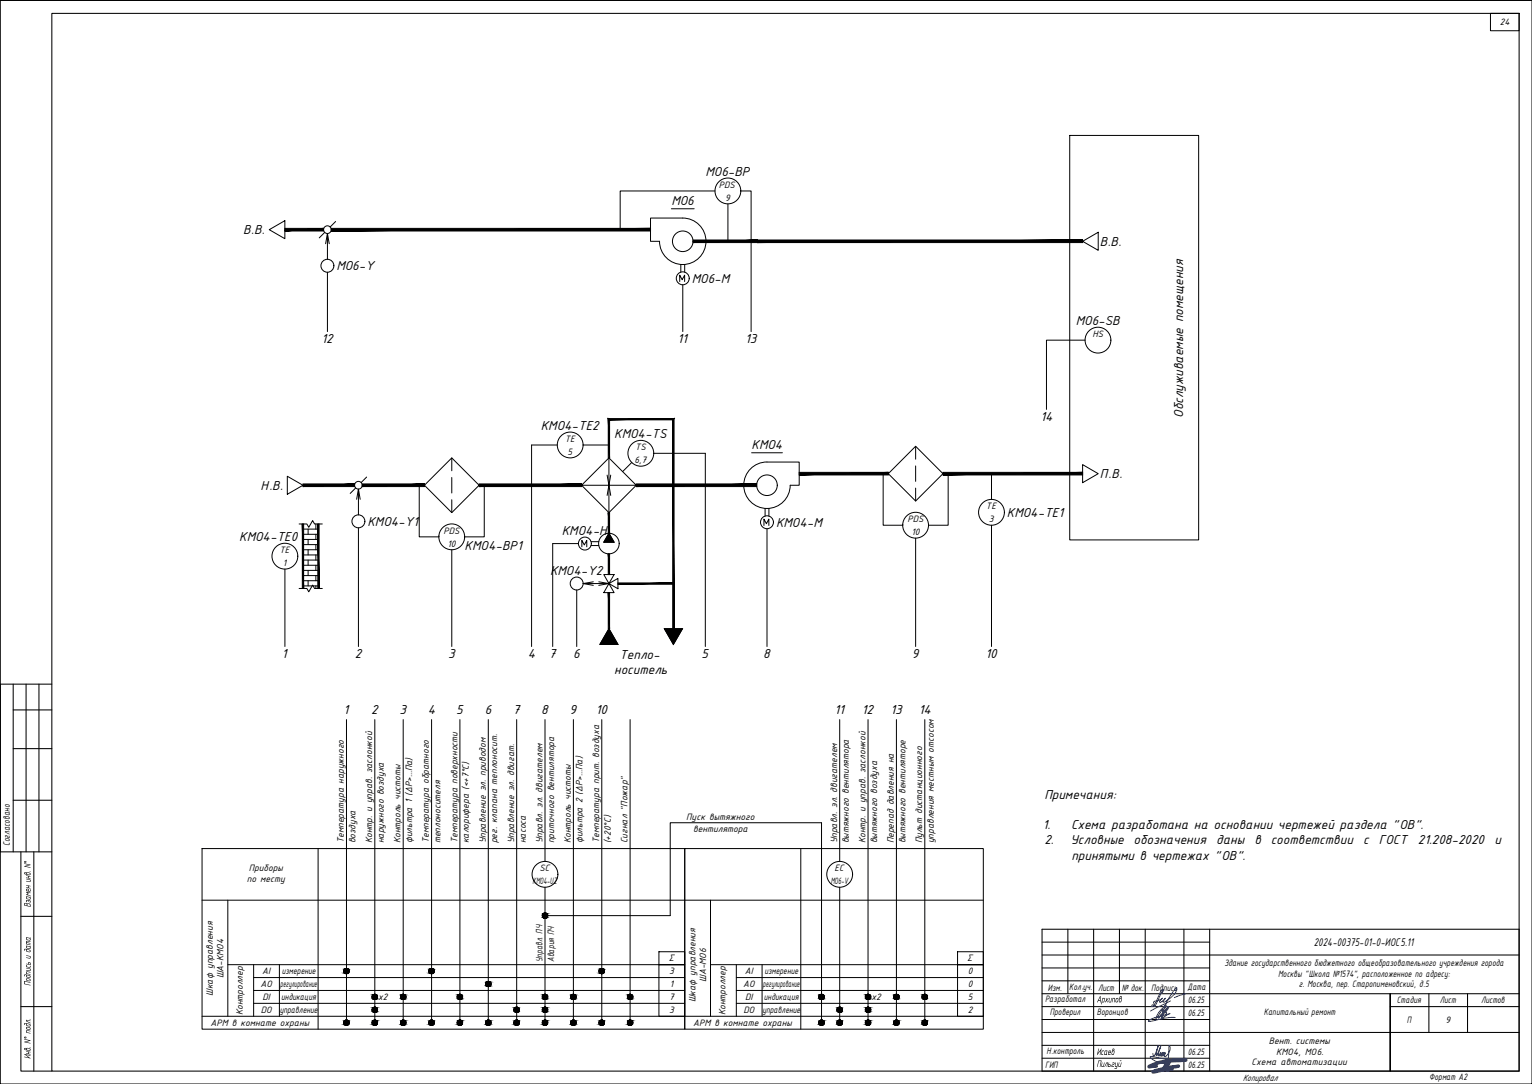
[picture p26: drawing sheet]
<svg xmlns="http://www.w3.org/2000/svg" width="594mm" height="420mm" viewBox="0 0 594 420" stroke-linecap="round" stroke-linejoin="round" font-family="sans-serif">
<defs><g id="words">
<g font-size="5.4">
<text x="273.6" y="68">МО6-ВР</text>
<text x="260.3" y="79.5">МО6</text>
<text x="94.4" y="90.8">В.В.</text>
<text x="426.5" y="95.3">В.В.</text>
<text x="130.5" y="104.8">МО6-Y</text>
<text x="268.3" y="109.6">МО6-М</text>
<text x="417.2" y="125.8">МО6-SB</text>
<text x="124.6" y="133">12</text>
<text x="262.7" y="133">11</text>
<text x="288.9" y="133">13</text>
<text x="458.8" y="161.9" transform="rotate(-90 458.8 161.9)">Обслуживаемые помещения</text>
<text x="209.7" y="166.5">КМО4-TE2</text>
<text x="403.4" y="163.2">14</text>
<text x="238.2" y="169.7">КМО4-TS</text>
<text x="291.5" y="174.1">КМО4</text>
<text x="426.5" y="185.3">П.В.</text>
<text x="101" y="189.8">Н.В.</text>
<text x="142.5" y="203.8">КМО4-Y1</text>
<text x="390.5" y="200.3">КМО4-TE1</text>
<text x="92.8" y="209.6">КМО4-TE0</text>
<text x="217.9" y="207.2">КМО4-Н</text>
<text x="300.9" y="204.2">КМО4-М</text>
<text x="180.2" y="213.1">КМО4-ВР1</text>
<text x="213.3" y="222.7">КМО4-Y2</text>
<text x="109.3" y="255.1">1</text>
<text x="137.5" y="255.1">2</text>
<text x="173.7" y="255.1">3</text>
<text x="204.7" y="255.1">4</text>
<text x="212.8" y="255.1">7</text>
<text x="222.3" y="255.1">6</text>
<text x="240.2" y="255.2">Тепло-</text>
<text x="272.1" y="255.1">5</text>
<text x="296" y="255.1">8</text>
<text x="353.6" y="255.1">9</text>
<text x="382.2" y="255.1">10</text>
<text x="238.2" y="261.1">носитель</text>
<text x="133.2" y="276.9">1</text>
<text x="143.9" y="276.9">2</text>
<text x="154.9" y="276.9">3</text>
<text x="165.9" y="276.9">4</text>
<text x="176.9" y="276.9">5</text>
<text x="188" y="276.9">6</text>
<text x="198.8" y="276.9">7</text>
<text x="209.9" y="276.9">8</text>
<text x="220.9" y="276.9">9</text>
<text x="231" y="276.9">10</text>
<text x="323.5" y="276.9">11</text>
<text x="334.3" y="276.9">12</text>
<text x="345.3" y="276.9">13</text>
<text x="356.2" y="276.9">14</text>
<text x="405" y="309.8">Примечания:</text>
<text x="404.3" y="321.5">1.</text>
<text x="415.3" y="321.5">Схема разработана на основании чертежей раздела &quot;ОВ&quot;.</text>
<text x="405" y="327.3">2.</text>
<text x="415.1" y="327.3">Условные обозначения даны в соответствии с ГОСТ 21.208-2020 и</text>
<text x="415.5" y="333.1">принятыми в чертежах &quot;ОВ&quot;.</text>
</g>
<text font-size="4.7" x="509.5" y="366.6">2024-00375-01-0-ИОС5.11</text>
<g font-size="3.9">
<text x="581.6" y="9.8">24</text>
<text x="278.8" y="72.8">PDS</text>
<text x="281.2" y="77.8">9</text>
<text x="423.6" y="130.6">НS</text>
<text x="219" y="171.2">TE</text>
<text x="220.1" y="176.2">5</text>
<text x="246.1" y="179.5">6,7</text>
<text x="246.3" y="174.5">TS</text>
<text x="382.3" y="197.3">TE</text>
<text x="351.9" y="202.3">PDS</text>
<text x="383.4" y="202.3">3</text>
<text x="172" y="206.8">PDS</text>
<text x="353.4" y="207.3">10</text>
<text x="108.4" y="214.3">TE</text>
<text x="173.5" y="211.8">10</text>
<text x="109.7" y="219.3">1</text>
<text x="266.1" y="317.9">Пуск вытяжного</text>
<text x="268.8" y="322.4">вентилятора</text>
<text x="3.9" y="328" transform="rotate(-90 3.9 328)">Согласовано</text>
<text x="133.3" y="326.9" transform="rotate(-90 133.3 326.9)">Температура наружного</text>
<text x="137.9" y="326.9" transform="rotate(-90 137.9 326.9)">воздуха</text>
<text x="144.3" y="326.9" transform="rotate(-90 144.3 326.9)">Контр. и управ. заслонкой</text>
<text x="148.9" y="326.9" transform="rotate(-90 148.9 326.9)">наружного воздуха</text>
<text x="155.4" y="326.9" transform="rotate(-90 155.4 326.9)">Контроль чистоты</text>
<text x="159.8" y="326.9" transform="rotate(-90 159.8 326.9)">фильтра 1 (ΔР&gt;...Па)</text>
<text x="166.3" y="326.9" transform="rotate(-90 166.3 326.9)">Температура обратного</text>
<text x="170.9" y="326.9" transform="rotate(-90 170.9 326.9)">теплоносителя</text>
<text x="177.3" y="326.9" transform="rotate(-90 177.3 326.9)">Температура поверхности</text>
<text x="181.9" y="326.9" transform="rotate(-90 181.9 326.9)">калорифера (&lt;+7°С)</text>
<text x="188.4" y="326.9" transform="rotate(-90 188.4 326.9)">Управление эл. приводом</text>
<text x="192.8" y="326.9" transform="rotate(-90 192.8 326.9)">рег. клапана теплоносит.</text>
<text x="199.3" y="326.9" transform="rotate(-90 199.3 326.9)">Управление эл. двигат.</text>
<text x="203.8" y="326.9" transform="rotate(-90 203.8 326.9)">насоса</text>
<text x="210.3" y="326.9" transform="rotate(-90 210.3 326.9)">Управл. эл. двигателем</text>
<text x="214.9" y="326.9" transform="rotate(-90 214.9 326.9)">приточного вентилятора</text>
<text x="221.4" y="326.9" transform="rotate(-90 221.4 326.9)">Контроль чистоты</text>
<text x="225.8" y="326.9" transform="rotate(-90 225.8 326.9)">фильтра 2 (ΔР&gt;...Па)</text>
<text x="232.3" y="326.9" transform="rotate(-90 232.3 326.9)">Температура прит. воздуха</text>
<text x="236.8" y="326.9" transform="rotate(-90 236.8 326.9)">(+20°C)</text>
<text x="243.3" y="326.9" transform="rotate(-90 243.3 326.9)">Сигнал &quot;Пожар&quot;</text>
<text x="324.6" y="326.9" transform="rotate(-90 324.6 326.9)">Управл. эл. двигателем</text>
<text x="329.1" y="326.9" transform="rotate(-90 329.1 326.9)">вытяжного вентилятора</text>
<text x="335.6" y="326.9" transform="rotate(-90 335.6 326.9)">Контр. и управ. заслонкой</text>
<text x="340.1" y="326.9" transform="rotate(-90 340.1 326.9)">вытяжного воздуха</text>
<text x="346.6" y="326.9" transform="rotate(-90 346.6 326.9)">Перепад давления на</text>
<text x="351.1" y="326.9" transform="rotate(-90 351.1 326.9)">вытяжного вентиляторе</text>
<text x="357.6" y="326.9" transform="rotate(-90 357.6 326.9)">Пульт дистанционного</text>
<text x="362.1" y="326.9" transform="rotate(-90 362.1 326.9)">управления местным отсосом</text>
<text x="95.7" y="341.9">по месту</text>
<text x="96.5" y="337.7">Приборы</text>
<text x="209.2" y="337.7">SC</text>
<text x="323.6" y="337.7">EC</text>
<text x="206.5" y="342.6">КМО4-UZ</text>
<text x="322.1" y="342.6">МО6-V</text>
<text x="11.9" y="351.7" transform="rotate(-90 11.9 351.7)">Взамен инв . N°</text>
<text x="101.6" y="377.7">AI</text>
<text x="109.3" y="377.7">измерение</text>
<text x="210.3" y="372.9" transform="rotate(-90 210.3 372.9)">Управл. ПЧ</text>
<text x="214.9" y="372.9" transform="rotate(-90 214.9 372.9)">Авария ПЧ</text>
<text x="259.3" y="372.7">Σ</text>
<text x="259.5" y="377.7">3</text>
<text x="288.8" y="377.7">AI</text>
<text x="296.4" y="377.7">измерение</text>
<text x="375.1" y="372.7">Σ</text>
<text x="375.3" y="377.7">0</text>
<text x="474.8" y="374.4">Здание государственного бюджетного общеобразовательного учреждения города</text>
<text x="11.9" y="382.2" transform="rotate(-90 11.9 382.2)">Подпись и дата</text>
<text x="86.7" y="379.2" transform="rotate(-90 86.7 379.2)">ША-КМО4</text>
<text x="101" y="382.7">AO</text>
<text x="108.7" y="382.7">регулирование</text>
<text x="259.7" y="382.7">1</text>
<text x="273.8" y="380.7" transform="rotate(-90 273.8 380.7)">ША-МО6</text>
<text x="288.2" y="382.7">AO</text>
<text x="295.9" y="382.7">регулирование</text>
<text x="375.3" y="382.7">0</text>
<text x="406.4" y="383.9">Изм.</text>
<text x="414.6" y="383.5">Колуч.</text>
<text x="419.3" y="383.5">.</text>
<text x="425.8" y="383.9">Лист</text>
<text x="435" y="383.9">№ док.</text>
<text x="446.4" y="383.9">Подпись</text>
<text x="460.5" y="383.7">Дата</text>
<text x="495.6" y="378.5">Москвы &quot;Школа №1574&quot;, расположенное по адресу:</text>
<text x="503.6" y="382.7">г. Москва, пер. Старопименовский, д.5</text>
<text x="82.5" y="386" transform="rotate(-90 82.5 386)">Шкаф управления</text>
<text x="101.7" y="387.6">DI</text>
<text x="109" y="387.6">индикация</text>
<text x="146.6" y="387.6">x2</text>
<text x="259.4" y="387.6">7</text>
<text x="269.7" y="388.5" transform="rotate(-90 269.7 388.5)">Шкаф управления</text>
<text x="288.9" y="387.6">DI</text>
<text x="296.2" y="387.6">индикация</text>
<text x="337.9" y="387.6">x2</text>
<text x="375.3" y="387.6">5</text>
<text x="405.2" y="388.5">Разработал</text>
<text x="424.9" y="388.5">Архипов</text>
<text x="460.6" y="388.9">06.25</text>
<text x="541.7" y="388.9">Стадия</text>
<text x="558.3" y="388.9">Лист</text>
<text x="574.4" y="388.9">Листов</text>
<text x="94.2" y="393.6" transform="rotate(-90 94.2 393.6)">Контроллер</text>
<text x="101.2" y="392.6">DO</text>
<text x="108.5" y="392.6">управление</text>
<text x="259.5" y="392.6">3</text>
<text x="281.4" y="393.6" transform="rotate(-90 281.4 393.6)">Контроллер</text>
<text x="288.3" y="392.6">DO</text>
<text x="295.6" y="392.6">управление</text>
<text x="375.3" y="392.6">2</text>
<text x="407.2" y="393.5">Проверил</text>
<text x="425.3" y="393.6">Воронцов</text>
<text x="460.6" y="393.9">06.25</text>
<text x="490.1" y="393.6">Капитальный ремонт</text>
<text x="81.6" y="397.7">АРМ в комнате охраны</text>
<text x="268.8" y="397.7">АРМ в комнате охраны</text>
<text x="545.5" y="396.4">П</text>
<text x="560.5" y="396.4">9</text>
<text x="492" y="404.6">Вент. системы</text>
<text x="11.9" y="410.5" transform="rotate(-90 11.9 410.5)">Инв. N° подл .</text>
<text x="405.3" y="413.9">ГИП</text>
<text x="405.8" y="408.5">Н.контроль</text>
<text x="424.9" y="413.6">Пильгуй</text>
<text x="424.9" y="408.9">Исаев</text>
<text x="460.6" y="413.9">06.25</text>
<text x="460.6" y="408.9">06.25</text>
<text x="485.4" y="412.9">Схема автоматизации</text>
<text x="494.8" y="408.7">КМО4, МО6.</text>
<text x="481.9" y="419">Копировал</text>
<text x="554.2" y="418.5">Формат А2</text>
</g>
</g></defs>
<!-- layer: Ramka -->
<path d="M20.1 5.2h569v410h-569zM5.1 265.2v65M5.1 275.2h15M10.1 265.2v65M15.1 265.2v65M20.1 265.2h-20v65h20M5.1 290.2h15M5.1 310.2h15M8.1 330.2v85h12M13.1 330.2v85M8.1 355.2h12M8.1 390.2h12" fill="none" stroke="#000" stroke-width=".4"/>
<!-- layer: Shtamp -->
<g fill="#000">
<path d="M10.2 364.8l1.6 .1h-1.4v.3l1.5 .4-1.5-.2v.4l1.4 .5-1.7-.3z"/>
<path d="M10.4 363.5l.1 .7h1.1l-.2-.5zM10.1 363.3l1.7 .1v1l-.4 .2-1.1-.3z"/>
</g>
<!-- layer: Ramka -->
<path d="M.1 .2h594v420h-594z" fill="none" stroke="#000" stroke-width=".39"/>
<!-- layer: 0 -->
<g fill="none" stroke="#000" stroke-width=".39">
<path d="M578 5.2h11.1v6.7h-11.1zM252.3 84.5h12.5a9 9 0 0 1 9 9 9 9 0 0 1-9 9 9 9 0 0 1-9.1-9h-3.4zM260.3 80.9h8.9M226.1 226.2h10M230.1 225.5l-4 .7 4 .7M232.2 225.5l3.9 .7-3.9 .7M234.1 222.7h4l-2 3.5zM236.1 226.2l2 3.5h-4zM236.1 226.2l3.5-2v4z"/>
<circle cx="264.8" cy="93.5" r="4"/>
<circle cx="223.6" cy="226.2" r="2.51"/>
</g>
<g fill="#000" stroke="#000" stroke-width=".39">
<path d="M236.1 206.7l2 3.5h-4zM236.1 243.7l3.5 6.1h-7zM257.6 243.7h7l-3.5 6.1zM211.1 355.9h.5zM211.2 353.9h.2zM134.1 377.4h.5zM134.2 375.4h.3zM167.1 377.4h.5zM167.2 375.4h.3zM233.1 377.4h.5zM233.2 375.4h.3zM134.1 397.4h.5z"/>
<path d="M134.2 395.4h.3zM145.1 387.4h.5zM145.1 397.4h.5zM145.1 392.4h.5zM145.2 385.4h.3zM145.2 395.4h.3zM145.2 390.4h.3zM156.1 387.4h.5zM156.1 397.4h.5zM156.2 385.4h.3zM156.2 395.4h.3zM167.1 397.4h.5z"/>
<path d="M167.2 395.4h.3zM178.1 387.4h.5zM178.1 397.4h.5zM178.2 385.4h.2zM178.2 395.4h.2zM189.1 382.4h.5zM189.1 397.4h.5zM189.2 380.4h.3zM189.2 395.4h.3zM200.1 392.4h.5zM200.1 397.4h.5zM200.2 390.4h.3z"/>
<path d="M200.2 395.4h.3zM211.1 392.4h.5zM211.1 397.4h.5zM211.1 387.4h.5zM211.2 390.4h.2zM211.2 395.4h.2zM211.2 385.4h.2zM222.1 387.4h.5zM222.1 397.4h.5zM222.2 385.4h.3zM222.2 395.4h.3zM233.1 397.4h.5z"/>
<path d="M233.2 395.4h.3zM244.1 387.4h.5zM244.1 397.4h.5zM244.2 385.4h.2zM244.2 395.4h.2zM318.4 387.4h.4zM318.4 397.4h.4zM318.4 385.4h.3zM318.4 395.4h.3zM325.4 392.4h.5zM325.4 397.4h.5zM325.5 390.4h.2z"/>
<path d="M325.5 395.4h.2zM336.4 387.4h.4zM336.4 397.4h.4zM336.4 392.4h.4zM336.5 385.4h.2zM336.5 395.4h.2zM336.5 390.4h.2zM347.4 387.4h.4zM347.4 397.4h.4zM347.5 385.4h.2zM347.5 395.4h.2zM358.4 387.4h.5z"/>
<path d="M358.4 397.4h.5zM358.5 385.4h.2zM358.5 395.4h.2z"/>
<path d="M110.5 89.5h15v-1zM110.5 88.5h15l-15 1z"/>
<path d="M128.5 89.5h123.8v-1zM128.5 88.5h123.8l-123.8 1z"/>
<path d="M293.8 94h126v-1zM293.8 93h126l-126 1zM268.8 94h25v-1zM268.8 93h25l-25 1z"/>
<path d="M235.9 162.2v15.3h.5zM235.9 162.2l.5 .5v14.8zM235.9 162.2l.5 .5 25-.5zM236.4 162.7l25-.5-.5 .5zM260.9 162.7l.5 81v-81.5zM260.9 162.7l.5 81h-.5z"/>
<path d="M117.5 187.6v1l20-1zM117.5 188.6l20-1v1z"/>
<path d="M140.5 187.6v1l24.1-1zM140.5 188.6l24.1-1v1z"/>
<path d="M185.8 187.6v1l39.7-1zM185.8 188.6l39.7-1v1z"/>
<path d="M235.9 198.7l.5 8v-8zM235.9 198.7l.5 8h-.5z"/>
<path d="M246.7 187.6v1l46.7-1zM246.7 188.6l46.7-1v1z"/>
<path d="M309.9 183.1v1l34.6-1zM309.9 184.1l34.6-1v1z"/>
<path d="M365.7 183.1v1l54.1-1zM365.7 184.1l54.1-1v1z"/>
<path d="M117.2 203.1l.5 25v-25zM117.2 203.1l.5 25h-.5z"/>
<path d="M123.2 203.1l.5 25v-25zM123.2 203.1l.5 25h-.5z"/>
<path d="M235.9 214.7l.5 8v-8zM235.9 214.7l.5 8h-.5z"/>
<path d="M235.9 229.7l.5 14v-14zM235.9 229.7l.5 14h-.5z"/>
<path d="M239.6 226v.4l21.5-.4zM239.6 226.4l21.5-.4v.4z"/>
<path d="M211.1 355.9h.3zM211.2 355.9h.2z"/>
<path d="M211.2 353.9h.4zM211.1 353.9h.5z"/>
<path d="M211.1 353.9h.6zM211 353.9h.7z"/>
<path d="M211 353.9l.8 .1zM210.9 354h.9z"/>
<path d="M211 355.9h.7zM211 355.9h.6z"/>
<path d="M210.9 354h.9zM210.9 354h.9z"/>
<path d="M210.9 355.8h.9zM210.9 355.8l.8 .1z"/>
<path d="M210.9 354l1 .1zM210.8 354.1h1.1z"/>
<path d="M210.9 355.8h.9zM210.9 355.8h.9z"/>
<path d="M210.8 354.1h1.2zM210.7 354.1h1.3z"/>
<path d="M210.8 355.7h1.1zM210.8 355.7l1 .1z"/>
<path d="M210.7 354.1l1.4 .1zM210.7 354.1l1.4 .1z"/>
<path d="M210.7 355.7h1.3zM210.7 355.7h1.2z"/>
<path d="M210.6 354.2l1.5 .1zM210.6 354.2l1.5 .1z"/>
<path d="M210.6 355.6h1.5zM210.6 355.6l1.4 .1z"/>
<path d="M210.6 354.3l1.6 .1zM210.6 354.3l1.6 .1z"/>
<path d="M210.6 355.5h1.5zM210.6 355.5l1.5 .1z"/>
<path d="M210.5 354.4h1.7zM210.5 354.4h1.7z"/>
<path d="M210.5 355.5h1.7zM210.5 355.5h1.6z"/>
<path d="M210.5 354.4l1.8 .1zM210.5 354.4l1.8 .1z"/>
<path d="M210.5 355.4h1.7zM210.5 355.4l1.7 .1z"/>
<path d="M210.4 354.5l1.9 .1zM210.4 354.5l1.9 .1z"/>
<path d="M210.4 355.3h1.9zM210.4 355.3l1.8 .1z"/>
<path d="M210.4 354.6l1.9 .1zM210.4 354.6l1.9 .1z"/>
<path d="M210.4 355.2h1.9zM210.4 355.2l1.9 .1z"/>
<path d="M210.4 354.7l1.9 .1zM210.4 354.7l1.9 .1z"/>
<path d="M210.3 354.8l2 .1zM210.3 354.8l2 .1z"/>
<path d="M210.3 354.9l2 .1zM210.3 354.9l2 .1z"/>
<path d="M210.3 355l2 .1zM210.3 355l2 .1z"/>
<path d="M210.4 355.1h1.9zM210.4 355.1l1.9 .1z"/>
<path d="M134.1 377.4h.4zM134.2 377.4h.3z"/>
<path d="M134.2 375.4h.4zM134.1 375.4h.5z"/>
<path d="M134.1 375.4l.6 .1zM134 375.5h.7z"/>
<path d="M134 375.5h.8zM133.9 375.5h.9z"/>
<path d="M134 377.3h.7zM134 377.3l.6 .1z"/>
<path d="M133.9 375.5h.9zM133.9 375.5h.9z"/>
<path d="M133.9 377.3h.9zM133.9 377.3h.8z"/>
<path d="M133.9 375.5l1 .1zM133.8 375.6h1.1z"/>
<path d="M133.9 377.3h.9zM133.9 377.3h.9z"/>
<path d="M133.8 375.6h1.2zM133.7 375.6h1.3z"/>
<path d="M133.8 377.2h1.1zM133.8 377.2l1 .1z"/>
<path d="M133.7 375.6l1.4 .1zM133.7 375.6l1.4 .1z"/>
<path d="M133.7 377.1h1.3zM133.7 377.1l1.2 .1z"/>
<path d="M133.6 375.7l1.5 .1zM133.6 375.7l1.5 .1z"/>
<path d="M133.6 377.1h1.5zM133.6 377.1h1.4z"/>
<path d="M133.6 375.8l1.6 .1zM133.6 375.8l1.6 .1z"/>
<path d="M133.6 377h1.5zM133.6 377l1.5 .1z"/>
<path d="M133.5 375.9h1.7zM133.5 375.9h1.7z"/>
<path d="M133.5 376.9h1.7zM133.5 376.9l1.6 .1z"/>
<path d="M133.5 375.9l1.8 .1zM133.5 375.9l1.8 .1z"/>
<path d="M133.5 376.9h1.7zM133.5 376.9h1.7z"/>
<path d="M133.4 376l1.9 .1zM133.4 376l1.9 .1z"/>
<path d="M133.4 376.8h1.9zM133.4 376.8l1.8 .1z"/>
<path d="M133.4 376.1l1.9 .1zM133.4 376.1l1.9 .1z"/>
<path d="M133.4 376.7h1.9zM133.4 376.7l1.9 .1z"/>
<path d="M133.4 376.2l1.9 .1zM133.4 376.2l1.9 .1z"/>
<path d="M133.3 376.3l2.1 .1zM133.3 376.3l2.1 .1z"/>
<path d="M133.3 376.5l2 .1zM133.3 376.5l2 .1z"/>
<path d="M133.4 376.6h1.9zM133.4 376.6l1.9 .1z"/>
<path d="M133.3 376.4h2.1zM133.3 376.4l2 .1z"/>
<path d="M167.1 377.4h.4zM167.2 377.4h.3z"/>
<path d="M167.2 375.4h.4zM167.1 375.4h.5z"/>
<path d="M167.1 375.4l.6 .1zM167 375.5h.7z"/>
<path d="M167 375.5h.8zM166.9 375.5h.9z"/>
<path d="M167 377.3h.7zM167 377.3l.6 .1z"/>
<path d="M166.9 375.5h.9zM166.8 375.5h1z"/>
<path d="M166.9 377.3h.9zM166.9 377.3h.8z"/>
<path d="M166.8 375.5l1.1 .1zM166.8 375.6h1.1z"/>
<path d="M166.8 377.3h1zM166.8 377.3h1z"/>
<path d="M166.8 375.6h1.2zM166.8 375.6h1.2z"/>
<path d="M166.8 377.2h1.1zM166.8 377.2l1 .1z"/>
<path d="M166.7 375.6l1.4 .1zM166.7 375.6l1.4 .1z"/>
<path d="M166.7 377.1h1.3zM166.7 377.1l1.2 .1z"/>
<path d="M166.6 375.7l1.5 .1zM166.6 375.7l1.5 .1z"/>
<path d="M166.6 377.1h1.5zM166.6 377.1h1.4z"/>
<path d="M166.6 375.8l1.6 .1zM166.6 375.8l1.6 .1z"/>
<path d="M166.6 377h1.5zM166.6 377l1.5 .1z"/>
<path d="M166.5 375.9h1.7zM166.5 375.9h1.7z"/>
<path d="M166.5 376.9h1.7zM166.5 376.9l1.6 .1z"/>
<path d="M166.5 375.9l1.8 .1zM166.5 375.9l1.8 .1z"/>
<path d="M166.5 376.9h1.7zM166.5 376.9h1.7z"/>
<path d="M166.4 376l1.9 .1zM166.4 376l1.9 .1z"/>
<path d="M166.4 376.8h1.9zM166.4 376.8l1.8 .1z"/>
<path d="M166.4 376.1l1.9 .1zM166.4 376.1l1.9 .1z"/>
<path d="M166.4 376.7h1.9zM166.4 376.7l1.9 .1z"/>
<path d="M166.4 376.2l1.9 .1zM166.4 376.2l1.9 .1z"/>
<path d="M166.3 376.3l2.1 .1zM166.3 376.3l2.1 .1z"/>
<path d="M166.3 376.5l2 .1zM166.3 376.5l2 .1z"/>
<path d="M166.4 376.6h1.9zM166.4 376.6l1.9 .1z"/>
<path d="M166.3 376.4h2.1zM166.3 376.4l2 .1z"/>
<path d="M233.1 377.4h.4zM233.2 377.4h.3z"/>
<path d="M233.2 375.4h.4zM233.1 375.4h.5z"/>
<path d="M233.1 375.4l.6 .1zM233 375.5h.7z"/>
<path d="M233 375.5h.8zM232.9 375.5h.9z"/>
<path d="M233 377.3h.7zM233 377.3l.6 .1z"/>
<path d="M232.9 375.5h.9zM232.8 375.5h1z"/>
<path d="M232.9 377.3h.9zM232.9 377.3h.8z"/>
<path d="M232.8 375.5l1.1 .1zM232.8 375.6h1.1z"/>
<path d="M232.8 377.3h1zM232.8 377.3h1z"/>
<path d="M232.8 375.6h1.2zM232.8 375.6h1.2z"/>
<path d="M232.8 377.2h1.1zM232.8 377.2l1 .1z"/>
<path d="M232.7 375.6l1.4 .1zM232.7 375.6l1.4 .1z"/>
<path d="M232.7 377.1h1.3zM232.7 377.1l1.2 .1z"/>
<path d="M232.6 375.7l1.5 .1zM232.6 375.7l1.5 .1z"/>
<path d="M232.6 377.1h1.5zM232.6 377.1h1.4z"/>
<path d="M232.6 375.8l1.6 .1zM232.6 375.8l1.6 .1z"/>
<path d="M232.6 377h1.5zM232.6 377l1.5 .1z"/>
<path d="M232.5 375.9h1.7zM232.5 375.9h1.7z"/>
<path d="M232.5 376.9h1.7zM232.5 376.9l1.6 .1z"/>
<path d="M232.5 375.9l1.8 .1zM232.5 375.9l1.8 .1z"/>
<path d="M232.5 376.9h1.7zM232.5 376.9h1.7z"/>
<path d="M232.4 376l1.9 .1zM232.4 376l1.9 .1z"/>
<path d="M232.4 376.8h1.9zM232.4 376.8l1.8 .1z"/>
<path d="M232.4 376.1l1.9 .1zM232.4 376.1l1.9 .1z"/>
<path d="M232.4 376.7h1.9zM232.4 376.7l1.9 .1z"/>
<path d="M232.4 376.2l1.9 .1zM232.4 376.2l1.9 .1z"/>
<path d="M232.3 376.3l2.1 .1zM232.3 376.3l2.1 .1z"/>
<path d="M232.3 376.5l2 .1zM232.3 376.5l2 .1z"/>
<path d="M232.4 376.6h1.9zM232.4 376.6l1.9 .1z"/>
<path d="M232.3 376.4h2.1zM232.3 376.4l2 .1z"/>
<path d="M134.1 397.4h.4zM134.2 397.4h.3z"/>
<path d="M134.2 395.4h.4zM134.1 395.4h.5z"/>
<path d="M134.1 395.4l.6 .1zM134 395.5h.7z"/>
<path d="M134 395.5h.8zM133.9 395.5h.9z"/>
<path d="M134 397.3h.7zM134 397.3l.6 .1z"/>
<path d="M133.9 395.5h.9zM133.9 395.5h.9z"/>
<path d="M133.9 397.3h.9zM133.9 397.3h.8z"/>
<path d="M133.9 395.5l1 .1zM133.8 395.6h1.1z"/>
<path d="M133.9 397.3h.9zM133.9 397.3h.9z"/>
<path d="M133.8 395.6h1.2zM133.8 395.6h1.2z"/>
<path d="M133.8 397.2h1.1zM133.8 397.2l1 .1z"/>
<path d="M133.7 395.6l1.4 .1zM133.7 395.6l1.4 .1z"/>
<path d="M133.7 397.2h1.3zM133.7 397.2h1.2z"/>
<path d="M133.6 395.7l1.5 .1zM133.6 395.8h1.5z"/>
<path d="M133.6 397.1h1.5zM133.6 397.1l1.4 .1z"/>
<path d="M133.6 395.8l1.6 .1zM133.6 395.8l1.6 .1z"/>
<path d="M133.6 397h1.5zM133.6 397l1.5 .1z"/>
<path d="M133.5 395.9h1.7zM133.5 395.9h1.7z"/>
<path d="M133.5 396.9h1.7zM133.5 396.9l1.6 .1z"/>
<path d="M133.5 395.9l1.8 .1zM133.5 395.9l1.8 .1z"/>
<path d="M133.5 396.9h1.7zM133.5 396.9h1.7z"/>
<path d="M133.4 396l1.9 .1zM133.4 396l1.9 .1z"/>
<path d="M133.4 396.8h1.9zM133.4 396.8l1.8 .1z"/>
<path d="M133.4 396.1l1.9 .1zM133.4 396.1l1.9 .1z"/>
<path d="M133.4 396.7h1.9zM133.4 396.7l1.9 .1z"/>
<path d="M133.4 396.2l1.9 .1zM133.4 396.2l1.9 .1z"/>
<path d="M133.3 396.3l2.1 .1zM133.3 396.3l2.1 .1z"/>
<path d="M133.3 396.5l2 .1zM133.3 396.5l2 .1z"/>
<path d="M133.4 396.6h1.9zM133.4 396.6l1.9 .1z"/>
<path d="M133.3 396.4h2.1zM133.3 396.4l2 .1z"/>
<path d="M145.1 387.4h.4zM145.2 387.4h.3z"/>
<path d="M145.1 397.4h.4zM145.2 397.4h.3z"/>
<path d="M145.1 392.4h.4zM145.2 392.4h.3z"/>
<path d="M145.2 385.4h.4zM145.1 385.4h.5z"/>
<path d="M145.2 395.4h.4zM145.1 395.4h.5z"/>
<path d="M145.2 390.4h.4zM145.1 390.4h.5z"/>
<path d="M145.1 385.4l.6 .1zM145 385.5h.7z"/>
<path d="M145.1 395.4l.6 .1zM145 395.5h.7z"/>
<path d="M145.1 390.4l.6 .1zM145 390.5h.7z"/>
<path d="M145 385.5h.8zM144.9 385.5h.9z"/>
<path d="M145 387.4h.7zM145 387.4h.6z"/>
<path d="M145 395.5h.8zM144.9 395.5h.9z"/>
<path d="M145 397.3h.7zM145 397.3l.6 .1z"/>
<path d="M145 390.5h.8zM144.9 390.5h.9z"/>
<path d="M145 392.3h.7zM145 392.3l.6 .1z"/>
<path d="M144.9 385.5h.9zM144.9 385.5h.9z"/>
<path d="M144.9 387.3h.9zM144.9 387.3l.8 .1z"/>
<path d="M144.9 395.5h.9zM144.9 395.5h.9z"/>
<path d="M144.9 397.3h.9zM144.9 397.3h.8z"/>
<path d="M144.9 390.5h.9zM144.9 390.5h.9z"/>
<path d="M144.9 392.3h.9zM144.9 392.3h.8z"/>
<path d="M144.9 385.5l1 .1zM144.8 385.6h1.1z"/>
<path d="M144.9 387.3h.9zM144.9 387.3h.9z"/>
<path d="M144.9 395.5l1 .1zM144.8 395.6h1.1z"/>
<path d="M144.9 397.3h.9zM144.9 397.3h.9z"/>
<path d="M144.9 390.5l1 .1zM144.8 390.6h1.1z"/>
<path d="M144.9 392.3h.9zM144.9 392.3h.9z"/>
<path d="M144.8 385.6h1.2zM144.7 385.6h1.3z"/>
<path d="M144.8 387.2h1.1zM144.8 387.2l1 .1z"/>
<path d="M144.8 395.6h1.2zM144.7 395.6h1.3z"/>
<path d="M144.8 397.2h1.1zM144.8 397.2l1 .1z"/>
<path d="M144.8 390.6l1.2 .1zM144.7 390.7h1.3z"/>
<path d="M144.8 392.2h1.1zM144.8 392.2l1 .1z"/>
<path d="M144.7 385.6l1.4 .1zM144.7 385.6l1.4 .1z"/>
<path d="M144.7 387.2h1.3zM144.7 387.2h1.2z"/>
<path d="M144.7 395.6l1.4 .1zM144.7 395.6l1.4 .1z"/>
<path d="M144.7 397.2h1.3zM144.7 397.2h1.2z"/>
<path d="M144.7 390.7h1.4zM144.7 390.7h1.4z"/>
<path d="M144.7 392.2h1.3zM144.7 392.2h1.2z"/>
<path d="M144.6 385.7l1.5 .1zM144.6 385.7l1.5 .1z"/>
<path d="M144.6 387.1h1.5zM144.6 387.1l1.4 .1z"/>
<path d="M144.6 395.7l1.5 .1zM144.6 395.7l1.5 .1z"/>
<path d="M144.6 397.1h1.5zM144.6 397.1l1.4 .1z"/>
<path d="M144.6 390.7l1.5 .1zM144.6 390.7l1.5 .1z"/>
<path d="M144.6 392.1h1.5zM144.6 392.1l1.4 .1z"/>
<path d="M144.6 385.8l1.6 .1zM144.6 385.8l1.6 .1z"/>
<path d="M144.6 387h1.5zM144.6 387l1.5 .1z"/>
<path d="M144.6 395.8l1.6 .1zM144.6 395.8l1.6 .1z"/>
<path d="M144.6 397h1.5zM144.6 397l1.5 .1z"/>
<path d="M144.6 390.8l1.6 .1zM144.6 390.8l1.6 .1z"/>
<path d="M144.6 392h1.5zM144.6 392l1.5 .1z"/>
<path d="M144.5 385.9l1.7 .1zM144.5 385.9l1.7 .1z"/>
<path d="M144.5 386.9h1.7zM144.5 386.9l1.6 .1z"/>
<path d="M144.5 395.9h1.7zM144.5 395.9h1.7z"/>
<path d="M144.5 396.9h1.7zM144.5 396.9l1.6 .1z"/>
<path d="M144.5 390.9h1.7zM144.5 390.9h1.7z"/>
<path d="M144.5 391.9h1.7zM144.5 391.9l1.6 .1z"/>
<path d="M144.5 386h1.8zM144.5 386h1.8z"/>
<path d="M144.5 386.9h1.7zM144.5 386.9h1.7z"/>
<path d="M144.5 395.9l1.8 .1zM144.5 395.9l1.8 .1z"/>
<path d="M144.5 396.9h1.7zM144.5 396.9h1.7z"/>
<path d="M144.5 390.9l1.8 .1zM144.5 390.9l1.8 .1z"/>
<path d="M144.5 391.9h1.7zM144.5 391.9h1.7z"/>
<path d="M144.4 386l1.9 .1zM144.4 386l1.9 .1z"/>
<path d="M144.4 386.8h1.9zM144.4 386.8l1.8 .1z"/>
<path d="M144.4 396l1.9 .1zM144.4 396l1.9 .1z"/>
<path d="M144.4 396.8h1.9zM144.4 396.8l1.8 .1z"/>
<path d="M144.4 391l1.9 .1zM144.4 391l1.9 .1z"/>
<path d="M144.4 391.8h1.9zM144.4 391.8l1.8 .1z"/>
<path d="M144.4 386.1l1.9 .1zM144.4 386.1l1.9 .1z"/>
<path d="M144.4 386.7h1.9zM144.4 386.7l1.9 .1z"/>
<path d="M144.4 396.1l1.9 .1zM144.4 396.1l1.9 .1z"/>
<path d="M144.4 396.7h1.9zM144.4 396.7l1.9 .1z"/>
<path d="M144.4 391.1l1.9 .1zM144.4 391.1l1.9 .1z"/>
<path d="M144.4 391.7h1.9zM144.4 391.7l1.9 .1z"/>
<path d="M144.4 386.2l1.9 .1zM144.4 386.2l1.9 .1z"/>
<path d="M144.3 386.3l2 .1zM144.3 386.3l2 .1z"/>
<path d="M144.3 386.4l2 .1zM144.3 386.4l2 .1z"/>
<path d="M144.3 386.5l2 .1zM144.3 386.5l2 .1z"/>
<path d="M144.4 386.6h1.9zM144.4 386.6l1.9 .1z"/>
<path d="M144.4 396.2l1.9 .1zM144.4 396.2l1.9 .1z"/>
<path d="M144.3 396.3l2 .1zM144.3 396.3l2 .1z"/>
<path d="M144.3 396.4l2 .1zM144.3 396.4l2 .1z"/>
<path d="M144.3 396.5l2 .1zM144.3 396.5l2 .1z"/>
<path d="M144.4 396.6h1.9zM144.4 396.6l1.9 .1z"/>
<path d="M144.4 391.2l1.9 .1zM144.4 391.2l1.9 .1z"/>
<path d="M144.3 391.3l2 .1zM144.3 391.3l2 .1z"/>
<path d="M144.3 391.4l2 .1zM144.3 391.4l2 .1z"/>
<path d="M144.3 391.5l2 .1zM144.3 391.5l2 .1z"/>
<path d="M144.4 391.6h1.9zM144.4 391.6l1.9 .1z"/>
<path d="M156.1 387.4h.4zM156.2 387.4h.3z"/>
<path d="M156.1 397.4h.4zM156.2 397.4h.3z"/>
<path d="M156.2 385.4h.4zM156.1 385.4h.5z"/>
<path d="M156.2 395.4h.4zM156.1 395.4h.5z"/>
<path d="M156.1 385.4l.6 .1zM156 385.5h.7z"/>
<path d="M156.1 395.4l.6 .1zM156 395.5h.7z"/>
<path d="M156 385.5h.8zM155.9 385.5h.9z"/>
<path d="M156 387.4h.7zM156 387.4h.6z"/>
<path d="M156 395.5h.8zM155.9 395.5h.9z"/>
<path d="M156 397.3h.7zM156 397.3l.6 .1z"/>
<path d="M155.9 385.5h.9zM155.8 385.5h1z"/>
<path d="M155.9 387.3h.9zM155.9 387.3l.8 .1z"/>
<path d="M155.9 395.5h.9zM155.8 395.5h1z"/>
<path d="M155.9 397.3h.9zM155.9 397.3h.8z"/>
<path d="M155.8 385.5l1.1 .1zM155.8 385.5l1.1 .1z"/>
<path d="M155.8 387.3h1zM155.8 387.3h1z"/>
<path d="M155.8 395.5l1.1 .1zM155.8 395.6h1.1z"/>
<path d="M155.8 397.3h1zM155.8 397.3h1z"/>
<path d="M155.8 385.6h1.2zM155.7 385.6h1.3z"/>
<path d="M155.8 387.2h1.1zM155.8 387.2l1 .1z"/>
<path d="M155.8 395.6h1.2zM155.7 395.6h1.3z"/>
<path d="M155.8 397.2h1.1zM155.8 397.2l1 .1z"/>
<path d="M155.7 385.6l1.4 .1zM155.7 385.6l1.4 .1z"/>
<path d="M155.7 387.2h1.3zM155.7 387.2h1.2z"/>
<path d="M155.7 395.6l1.4 .1zM155.7 395.6l1.4 .1z"/>
<path d="M155.7 397.2h1.3zM155.7 397.2h1.2z"/>
<path d="M155.6 385.7l1.5 .1zM155.6 385.7l1.5 .1z"/>
<path d="M155.6 387.1h1.5zM155.6 387.1l1.4 .1z"/>
<path d="M155.6 395.7l1.5 .1zM155.6 395.7l1.5 .1z"/>
<path d="M155.6 397.1h1.5zM155.6 397.1l1.4 .1z"/>
<path d="M155.6 385.8l1.6 .1zM155.6 385.8l1.6 .1z"/>
<path d="M155.6 387h1.5zM155.6 387l1.5 .1z"/>
<path d="M155.6 395.8l1.6 .1zM155.6 395.8l1.6 .1z"/>
<path d="M155.6 397h1.5zM155.6 397l1.5 .1z"/>
<path d="M155.5 385.9l1.7 .1zM155.5 385.9l1.7 .1z"/>
<path d="M155.5 386.9h1.7zM155.5 386.9l1.6 .1z"/>
<path d="M155.5 395.9h1.7zM155.5 395.9h1.7z"/>
<path d="M155.5 396.9h1.7zM155.5 396.9l1.6 .1z"/>
<path d="M155.5 386h1.8zM155.5 386h1.8z"/>
<path d="M155.5 386.9h1.7zM155.5 386.9h1.7z"/>
<path d="M155.5 395.9l1.8 .1zM155.5 395.9l1.8 .1z"/>
<path d="M155.5 396.9h1.7zM155.5 396.9h1.7z"/>
<path d="M155.4 386l1.9 .1zM155.4 386l1.9 .1z"/>
<path d="M155.4 386.8h1.9zM155.4 386.8l1.8 .1z"/>
<path d="M155.4 396l1.9 .1zM155.4 396l1.9 .1z"/>
<path d="M155.4 396.8h1.9zM155.4 396.8l1.8 .1z"/>
<path d="M155.4 386.1l1.9 .1zM155.4 386.1l1.9 .1z"/>
<path d="M155.4 386.7h1.9zM155.4 386.7l1.9 .1z"/>
<path d="M155.4 396.1l1.9 .1zM155.4 396.1l1.9 .1z"/>
<path d="M155.4 396.7h1.9zM155.4 396.7l1.9 .1z"/>
<path d="M155.4 386.2l1.9 .1zM155.4 386.2l1.9 .1z"/>
<path d="M155.4 386.6h1.9zM155.4 386.6l1.9 .1z"/>
<path d="M155.4 396.2l1.9 .1zM155.4 396.2l1.9 .1z"/>
<path d="M155.4 396.6h1.9zM155.4 396.6l1.9 .1z"/>
<path d="M155.4 386.3l1.9 .1zM155.4 386.3l1.9 .1z"/>
<path d="M155.4 386.4l1.9 .1zM155.4 386.4l1.9 .1z"/>
<path d="M155.4 386.5h1.9zM155.4 386.5l1.9 .1z"/>
<path d="M155.4 396.3l1.9 .1zM155.4 396.3l1.9 .1z"/>
<path d="M155.4 396.4l1.9 .1zM155.4 396.4l1.9 .1z"/>
<path d="M155.4 396.5h1.9zM155.4 396.5l1.9 .1z"/>
<path d="M167.1 397.4h.4zM167.2 397.4h.3z"/>
<path d="M167.2 395.4h.4zM167.1 395.4h.5z"/>
<path d="M167.1 395.4l.6 .1zM167 395.5h.7z"/>
<path d="M167 395.5h.8zM166.9 395.5h.9z"/>
<path d="M167 397.3h.7zM167 397.3l.6 .1z"/>
<path d="M166.9 395.5h.9zM166.8 395.5h1z"/>
<path d="M166.9 397.3h.9zM166.9 397.3h.8z"/>
<path d="M166.8 395.5l1.1 .1zM166.8 395.6h1.1z"/>
<path d="M166.8 397.3h1zM166.8 397.3h1z"/>
<path d="M166.8 395.6h1.2zM166.8 395.6h1.2z"/>
<path d="M166.8 397.2h1.1zM166.8 397.2l1 .1z"/>
<path d="M166.7 395.6l1.4 .1zM166.7 395.6l1.4 .1z"/>
<path d="M166.7 397.2h1.3zM166.7 397.2h1.2z"/>
<path d="M166.6 395.7l1.5 .1zM166.6 395.8h1.5z"/>
<path d="M166.6 397.1h1.5zM166.6 397.1l1.4 .1z"/>
<path d="M166.6 395.8l1.6 .1zM166.6 395.8l1.6 .1z"/>
<path d="M166.6 397h1.5zM166.6 397l1.5 .1z"/>
<path d="M166.5 395.9h1.7zM166.5 395.9h1.7z"/>
<path d="M166.5 396.9h1.7zM166.5 396.9l1.6 .1z"/>
<path d="M166.5 395.9l1.8 .1zM166.5 395.9l1.8 .1z"/>
<path d="M166.5 396.9h1.7zM166.5 396.9h1.7z"/>
<path d="M166.4 396l1.9 .1zM166.4 396l1.9 .1z"/>
<path d="M166.4 396.8h1.9zM166.4 396.8l1.8 .1z"/>
<path d="M166.4 396.1l1.9 .1zM166.4 396.1l1.9 .1z"/>
<path d="M166.4 396.7h1.9zM166.4 396.7l1.9 .1z"/>
<path d="M166.4 396.2l1.9 .1zM166.4 396.2l1.9 .1z"/>
<path d="M166.3 396.3l2.1 .1zM166.3 396.3l2.1 .1z"/>
<path d="M166.3 396.5l2 .1zM166.3 396.5l2 .1z"/>
<path d="M166.4 396.6h1.9zM166.4 396.6l1.9 .1z"/>
<path d="M166.3 396.4h2.1zM166.3 396.4l2 .1z"/>
<path d="M178.1 387.4h.3zM178.2 387.4h.2z"/>
<path d="M178.1 397.4h.3zM178.2 397.4h.2z"/>
<path d="M178.2 385.4h.4zM178.1 385.4h.5z"/>
<path d="M178.2 395.4h.4zM178.1 395.4h.5z"/>
<path d="M178.1 385.4l.6 .1zM178 385.5h.7z"/>
<path d="M178.1 395.4l.6 .1zM178 395.5h.7z"/>
<path d="M178 385.5h.8zM177.9 385.5h.9z"/>
<path d="M178 387.4h.7zM178 387.4h.6z"/>
<path d="M178 395.5h.8zM177.9 395.5h.9z"/>
<path d="M178 397.3h.7zM178 397.3l.6 .1z"/>
<path d="M177.9 385.5h.9zM177.9 385.5h.9z"/>
<path d="M177.9 387.3h.9zM177.9 387.3l.8 .1z"/>
<path d="M177.9 395.5h.9zM177.9 395.5h.9z"/>
<path d="M177.9 397.3h.9zM177.9 397.3h.8z"/>
<path d="M177.9 385.5l1 .1zM177.8 385.6h1.1z"/>
<path d="M177.9 387.3h.9zM177.9 387.3h.9z"/>
<path d="M177.9 395.5l1 .1zM177.8 395.6h1.1z"/>
<path d="M177.9 397.3h.9zM177.9 397.3h.9z"/>
<path d="M177.8 385.6h1.2zM177.7 385.6h1.3z"/>
<path d="M177.8 387.2h1.1zM177.8 387.2l1 .1z"/>
<path d="M177.8 395.6h1.2zM177.7 395.6h1.3z"/>
<path d="M177.8 397.2h1.1zM177.8 397.2l1 .1z"/>
<path d="M177.7 385.6l1.4 .1zM177.7 385.6l1.4 .1z"/>
<path d="M177.7 387.2h1.3zM177.7 387.2h1.2z"/>
<path d="M177.7 395.6l1.4 .1zM177.7 395.6l1.4 .1z"/>
<path d="M177.7 397.2h1.3zM177.7 397.2h1.2z"/>
<path d="M177.6 385.7l1.5 .1zM177.6 385.7l1.5 .1z"/>
<path d="M177.6 387.1h1.5zM177.6 387.1l1.4 .1z"/>
<path d="M177.6 395.7l1.5 .1zM177.6 395.7l1.5 .1z"/>
<path d="M177.6 397.1h1.5zM177.6 397.1l1.4 .1z"/>
<path d="M177.6 385.8l1.6 .1zM177.6 385.8l1.6 .1z"/>
<path d="M177.6 387h1.5zM177.6 387l1.5 .1z"/>
<path d="M177.6 395.8l1.6 .1zM177.6 395.8l1.6 .1z"/>
<path d="M177.6 397h1.5zM177.6 397l1.5 .1z"/>
<path d="M177.5 385.9l1.7 .1zM177.5 385.9l1.7 .1z"/>
<path d="M177.5 386.9h1.7zM177.5 386.9l1.6 .1z"/>
<path d="M177.5 395.9h1.7zM177.5 395.9h1.7z"/>
<path d="M177.5 396.9h1.7zM177.5 396.9l1.6 .1z"/>
<path d="M177.5 386h1.8zM177.5 386h1.8z"/>
<path d="M177.5 386.9h1.7zM177.5 386.9h1.7z"/>
<path d="M177.5 395.9l1.8 .1zM177.5 395.9l1.8 .1z"/>
<path d="M177.5 396.9h1.7zM177.5 396.9h1.7z"/>
<path d="M177.4 386l1.9 .1zM177.4 386l1.9 .1z"/>
<path d="M177.4 386.8h1.9zM177.4 386.8l1.8 .1z"/>
<path d="M177.4 396l1.9 .1zM177.4 396l1.9 .1z"/>
<path d="M177.4 396.8h1.9zM177.4 396.8l1.8 .1z"/>
<path d="M177.4 386.1l1.9 .1zM177.4 386.1l1.9 .1z"/>
<path d="M177.4 386.7h1.9zM177.4 386.7l1.9 .1z"/>
<path d="M177.4 396.1l1.9 .1zM177.4 396.1l1.9 .1z"/>
<path d="M177.4 396.7h1.9zM177.4 396.7l1.9 .1z"/>
<path d="M177.4 386.2l1.9 .1zM177.4 386.2l1.9 .1z"/>
<path d="M177.3 386.3l2 .1zM177.3 386.3l2 .1z"/>
<path d="M177.3 386.4l2 .1zM177.3 386.4l2 .1z"/>
<path d="M177.3 386.5l2 .1zM177.3 386.5l2 .1z"/>
<path d="M177.4 386.6h1.9zM177.4 386.6l1.9 .1z"/>
<path d="M177.4 396.2l1.9 .1zM177.4 396.2l1.9 .1z"/>
<path d="M177.3 396.3l2 .1zM177.3 396.3l2 .1z"/>
<path d="M177.3 396.4l2 .1zM177.3 396.4l2 .1z"/>
<path d="M177.3 396.5l2 .1zM177.3 396.5l2 .1z"/>
<path d="M177.4 396.6h1.9zM177.4 396.6l1.9 .1z"/>
<path d="M189.1 382.4h.4zM189.2 382.4h.3z"/>
<path d="M189.1 397.4h.4zM189.2 397.4h.3z"/>
<path d="M189.2 380.4h.4zM189.1 380.4h.5z"/>
<path d="M189.2 395.4h.4zM189.1 395.4h.5z"/>
<path d="M189.1 380.4h.6zM189 380.4h.7z"/>
<path d="M189.1 395.4l.6 .1zM189 395.5h.7z"/>
<path d="M189 380.4l.8 .1zM188.9 380.5h.9z"/>
<path d="M189 382.4h.7zM189 382.4h.6z"/>
<path d="M189 395.5h.8zM188.9 395.5h.9z"/>
<path d="M189 397.3h.7zM189 397.3l.6 .1z"/>
<path d="M188.9 380.5h.9zM188.8 380.5h1z"/>
<path d="M188.9 382.3h.9zM188.9 382.3l.8 .1z"/>
<path d="M188.9 395.5h.9zM188.8 395.5h1z"/>
<path d="M188.9 397.3h.9zM188.9 397.3h.8z"/>
<path d="M188.8 380.5l1.1 .1zM188.8 380.5l1.1 .1z"/>
<path d="M188.8 382.3h1zM188.8 382.3h1z"/>
<path d="M188.8 395.5l1.1 .1zM188.8 395.6h1.1z"/>
<path d="M188.8 397.3h1zM188.8 397.3h1z"/>
<path d="M188.8 380.6h1.2zM188.7 380.6h1.3z"/>
<path d="M188.8 382.2h1.1zM188.8 382.2l1 .1z"/>
<path d="M188.8 395.6h1.2zM188.7 395.6h1.3z"/>
<path d="M188.8 397.2h1.1zM188.8 397.2l1 .1z"/>
<path d="M188.7 380.6l1.4 .1zM188.6 380.7h1.5z"/>
<path d="M188.7 382.2h1.3zM188.7 382.2h1.2z"/>
<path d="M188.7 395.6l1.4 .1zM188.6 395.7h1.5z"/>
<path d="M188.7 397.2h1.3zM188.7 397.2h1.2z"/>
<path d="M188.6 380.7l1.5 .1zM188.6 380.7l1.5 .1z"/>
<path d="M188.6 382.1h1.5zM188.6 382.1l1.4 .1z"/>
<path d="M188.6 395.7l1.5 .1zM188.6 395.7l1.5 .1z"/>
<path d="M188.6 397.1h1.5zM188.6 397.1l1.4 .1z"/>
<path d="M188.6 380.8l1.6 .1zM188.6 380.8l1.6 .1z"/>
<path d="M188.6 382h1.5zM188.6 382l1.5 .1z"/>
<path d="M188.6 395.8l1.6 .1zM188.6 395.8l1.6 .1z"/>
<path d="M188.6 397h1.5zM188.6 397l1.5 .1z"/>
<path d="M188.5 380.9h1.7zM188.5 380.9h1.7z"/>
<path d="M188.5 382h1.7zM188.5 382h1.6z"/>
<path d="M188.5 395.9h1.7zM188.5 395.9h1.7z"/>
<path d="M188.5 396.9h1.7zM188.5 396.9l1.6 .1z"/>
<path d="M188.5 380.9l1.8 .1zM188.5 380.9l1.8 .1z"/>
<path d="M188.5 381.9h1.7zM188.5 381.9l1.7 .1z"/>
<path d="M188.5 395.9l1.8 .1zM188.5 395.9l1.8 .1z"/>
<path d="M188.5 396.9h1.7zM188.5 396.9h1.7z"/>
<path d="M188.4 381l1.9 .1zM188.4 381l1.9 .1z"/>
<path d="M188.4 381.8h1.9zM188.4 381.8l1.8 .1z"/>
<path d="M188.4 396l1.9 .1zM188.4 396l1.9 .1z"/>
<path d="M188.4 396.8h1.9zM188.4 396.8l1.8 .1z"/>
<path d="M188.4 381.1l1.9 .1zM188.4 381.1l1.9 .1z"/>
<path d="M188.4 381.7h1.9zM188.4 381.7l1.9 .1z"/>
<path d="M188.4 396.1l1.9 .1zM188.4 396.1l1.9 .1z"/>
<path d="M188.4 396.7h1.9zM188.4 396.7l1.9 .1z"/>
<path d="M188.4 381.2l1.9 .1zM188.4 381.2l1.9 .1z"/>
<path d="M188.4 381.6h1.9zM188.4 381.6l1.9 .1z"/>
<path d="M188.4 396.2l1.9 .1zM188.4 396.2l1.9 .1z"/>
<path d="M188.4 396.6h1.9zM188.4 396.6l1.9 .1z"/>
<path d="M188.4 381.3l1.9 .1zM188.4 381.3l1.9 .1z"/>
<path d="M188.4 381.4l1.9 .1zM188.4 381.4l1.9 .1z"/>
<path d="M188.4 381.5h1.9zM188.4 381.5l1.9 .1z"/>
<path d="M188.4 396.3l1.9 .1zM188.4 396.3l1.9 .1z"/>
<path d="M188.4 396.4l1.9 .1zM188.4 396.4l1.9 .1z"/>
<path d="M188.4 396.5h1.9zM188.4 396.5l1.9 .1z"/>
<path d="M200.1 392.4h.4zM200.2 392.4h.3z"/>
<path d="M200.1 397.4h.4zM200.2 397.4h.3z"/>
<path d="M200.2 390.4h.4zM200.1 390.4h.5z"/>
<path d="M200.2 395.4h.4zM200.1 395.4h.5z"/>
<path d="M200.1 390.4l.6 .1zM200 390.5h.7z"/>
<path d="M200.1 395.4l.6 .1zM200 395.5h.7z"/>
<path d="M200 390.5h.8zM199.9 390.5h.9z"/>
<path d="M200 392.3h.7zM200 392.3l.6 .1z"/>
<path d="M200 395.5h.8zM199.9 395.5h.9z"/>
<path d="M200 397.3h.7zM200 397.3l.6 .1z"/>
<path d="M199.9 390.5h.9zM199.8 390.5h1z"/>
<path d="M199.9 392.3h.9zM199.9 392.3h.8z"/>
<path d="M199.9 395.5h.9zM199.8 395.5h1z"/>
<path d="M199.9 397.3h.9zM199.9 397.3h.8z"/>
<path d="M199.8 390.5l1.1 .1zM199.8 390.6h1.1z"/>
<path d="M199.8 392.3h1zM199.8 392.3h1z"/>
<path d="M199.8 395.5l1.1 .1zM199.8 395.6h1.1z"/>
<path d="M199.8 397.3h1zM199.8 397.3h1z"/>
<path d="M199.8 390.6l1.2 .1zM199.8 390.6l1.2 .1z"/>
<path d="M199.8 392.2h1.1zM199.8 392.2l1 .1z"/>
<path d="M199.8 395.6h1.2zM199.8 395.6h1.2z"/>
<path d="M199.8 397.2h1.1zM199.8 397.2l1 .1z"/>
<path d="M199.7 390.7h1.4zM199.7 390.7h1.4z"/>
<path d="M199.7 392.2h1.3zM199.7 392.2h1.2z"/>
<path d="M199.7 395.6l1.4 .1zM199.7 395.6l1.4 .1z"/>
<path d="M199.7 397.2h1.3zM199.7 397.2h1.2z"/>
<path d="M199.6 390.7l1.5 .1zM199.6 390.8h1.5z"/>
<path d="M199.6 392.1h1.5zM199.6 392.1l1.4 .1z"/>
<path d="M199.6 395.7l1.5 .1zM199.6 395.8h1.5z"/>
<path d="M199.6 397.1h1.5zM199.6 397.1l1.4 .1z"/>
<path d="M199.6 390.8l1.6 .1zM199.6 390.8l1.6 .1z"/>
<path d="M199.6 392h1.5zM199.6 392l1.5 .1z"/>
<path d="M199.6 395.8l1.6 .1zM199.6 395.8l1.6 .1z"/>
<path d="M199.6 397h1.5zM199.6 397l1.5 .1z"/>
<path d="M199.5 390.9h1.7zM199.5 390.9h1.7z"/>
<path d="M199.5 391.9h1.7zM199.5 391.9l1.6 .1z"/>
<path d="M199.5 395.9h1.7zM199.5 395.9h1.7z"/>
<path d="M199.5 396.9h1.7zM199.5 396.9l1.6 .1z"/>
<path d="M199.5 390.9l1.8 .1zM199.5 390.9l1.8 .1z"/>
<path d="M199.5 391.9h1.7zM199.5 391.9h1.7z"/>
<path d="M199.5 395.9l1.8 .1zM199.5 395.9l1.8 .1z"/>
<path d="M199.5 396.9h1.7zM199.5 396.9h1.7z"/>
<path d="M199.4 391l1.9 .1zM199.4 391l1.9 .1z"/>
<path d="M199.4 391.8h1.9zM199.4 391.8l1.8 .1z"/>
<path d="M199.4 396l1.9 .1zM199.4 396l1.9 .1z"/>
<path d="M199.4 396.8h1.9zM199.4 396.8l1.8 .1z"/>
<path d="M199.4 391.1l1.9 .1zM199.4 391.1l1.9 .1z"/>
<path d="M199.4 391.7h1.9zM199.4 391.7l1.9 .1z"/>
<path d="M199.4 396.1l1.9 .1zM199.4 396.1l1.9 .1z"/>
<path d="M199.4 396.7h1.9zM199.4 396.7l1.9 .1z"/>
<path d="M199.4 391.2l1.9 .1zM199.4 391.2l1.9 .1z"/>
<path d="M199.3 391.3l2.1 .1zM199.3 391.3l2.1 .1z"/>
<path d="M199.3 391.5l2 .1zM199.3 391.5l2 .1z"/>
<path d="M199.4 391.6h1.9zM199.4 391.6l1.9 .1z"/>
<path d="M199.4 396.2l1.9 .1zM199.4 396.2l1.9 .1z"/>
<path d="M199.3 396.3l2.1 .1zM199.3 396.3l2.1 .1z"/>
<path d="M199.3 396.5l2 .1zM199.3 396.5l2 .1z"/>
<path d="M199.4 396.6h1.9zM199.4 396.6l1.9 .1z"/>
<path d="M199.3 391.4h2.1zM199.3 391.4l2 .1z"/>
<path d="M199.3 396.4h2.1zM199.3 396.4l2 .1z"/>
<path d="M211.1 392.4h.3zM211.2 392.4h.2z"/>
<path d="M211.1 397.4h.3zM211.2 397.4h.2z"/>
<path d="M211.1 387.4h.3zM211.2 387.4h.2z"/>
<path d="M211.2 390.4h.4zM211.1 390.4h.5z"/>
<path d="M211.2 395.4h.4zM211.1 395.4h.5z"/>
<path d="M211.2 385.4h.4zM211.1 385.4h.5z"/>
<path d="M211.1 390.4l.6 .1zM211 390.5h.7z"/>
<path d="M211.1 395.4l.6 .1zM211 395.5h.7z"/>
<path d="M211.1 385.4l.6 .1zM211 385.5h.7z"/>
<path d="M211 390.5h.8zM210.9 390.5h.9z"/>
<path d="M211 392.3h.7zM211 392.3l.6 .1z"/>
<path d="M211 395.5h.8zM210.9 395.5h.9z"/>
<path d="M211 397.3h.7zM211 397.3l.6 .1z"/>
<path d="M211 385.5h.8zM210.9 385.5h.9z"/>
<path d="M211 387.4h.7zM211 387.4h.6z"/>
<path d="M210.9 390.5h.9zM210.9 390.5h.9z"/>
<path d="M210.9 392.3h.9zM210.9 392.3h.8z"/>
<path d="M210.9 395.5h.9zM210.9 395.5h.9z"/>
<path d="M210.9 397.3h.9zM210.9 397.3h.8z"/>
<path d="M210.9 385.5h.9zM210.9 385.5h.9z"/>
<path d="M210.9 387.3h.9zM210.9 387.3l.8 .1z"/>
<path d="M210.9 390.5l1 .1zM210.8 390.6h1.1z"/>
<path d="M210.9 392.3h.9zM210.9 392.3h.9z"/>
<path d="M210.9 395.5l1 .1zM210.8 395.6h1.1z"/>
<path d="M210.9 397.3h.9zM210.9 397.3h.9z"/>
<path d="M210.9 385.5l1 .1zM210.8 385.6h1.1z"/>
<path d="M210.9 387.3h.9zM210.9 387.3h.9z"/>
<path d="M210.8 390.6l1.2 .1zM210.7 390.7h1.3z"/>
<path d="M210.8 392.2h1.1zM210.8 392.2l1 .1z"/>
<path d="M210.8 395.6h1.2zM210.7 395.6h1.3z"/>
<path d="M210.8 397.2h1.1zM210.8 397.2l1 .1z"/>
<path d="M210.8 385.6h1.2zM210.7 385.6h1.3z"/>
<path d="M210.8 387.2h1.1zM210.8 387.2l1 .1z"/>
<path d="M210.7 390.7h1.4zM210.7 390.7h1.4z"/>
<path d="M210.7 392.2h1.3zM210.7 392.2h1.2z"/>
<path d="M210.7 395.6l1.4 .1zM210.7 395.6l1.4 .1z"/>
<path d="M210.7 397.2h1.3zM210.7 397.2h1.2z"/>
<path d="M210.7 385.6l1.4 .1zM210.7 385.6l1.4 .1z"/>
<path d="M210.7 387.2h1.3zM210.7 387.2h1.2z"/>
<path d="M210.6 390.7l1.5 .1zM210.6 390.7l1.5 .1z"/>
<path d="M210.6 392.1h1.5zM210.6 392.1l1.4 .1z"/>
<path d="M210.6 395.7l1.5 .1zM210.6 395.8h1.5z"/>
<path d="M210.6 397.1h1.5zM210.6 397.1l1.4 .1z"/>
<path d="M210.6 385.7l1.5 .1zM210.6 385.7l1.5 .1z"/>
<path d="M210.6 387.1h1.5zM210.6 387.1l1.4 .1z"/>
<path d="M210.6 390.8l1.6 .1zM210.6 390.8l1.6 .1z"/>
<path d="M210.6 392h1.5zM210.6 392l1.5 .1z"/>
<path d="M210.6 395.8l1.6 .1zM210.6 395.8l1.6 .1z"/>
<path d="M210.6 397h1.5zM210.6 397l1.5 .1z"/>
<path d="M210.6 385.8l1.6 .1zM210.6 385.8l1.6 .1z"/>
<path d="M210.6 387h1.5zM210.6 387l1.5 .1z"/>
<path d="M210.5 390.9h1.7zM210.5 390.9h1.7z"/>
<path d="M210.5 391.9h1.7zM210.5 391.9l1.6 .1z"/>
<path d="M210.5 395.9h1.7zM210.5 395.9h1.7z"/>
<path d="M210.5 396.9h1.7zM210.5 396.9l1.6 .1z"/>
<path d="M210.5 385.9l1.7 .1zM210.5 385.9l1.7 .1z"/>
<path d="M210.5 386.9h1.7zM210.5 386.9l1.6 .1z"/>
<path d="M210.5 390.9l1.8 .1zM210.5 390.9l1.8 .1z"/>
<path d="M210.5 391.9h1.7zM210.5 391.9h1.7z"/>
<path d="M210.5 395.9l1.8 .1zM210.5 395.9l1.8 .1z"/>
<path d="M210.5 396.9h1.7zM210.5 396.9h1.7z"/>
<path d="M210.5 386h1.8zM210.5 386h1.8z"/>
<path d="M210.5 386.9h1.7zM210.5 386.9h1.7z"/>
<path d="M210.4 391l1.9 .1zM210.4 391l1.9 .1z"/>
<path d="M210.4 391.8h1.9zM210.4 391.8l1.8 .1z"/>
<path d="M210.4 396l1.9 .1zM210.4 396l1.9 .1z"/>
<path d="M210.4 396.8h1.9zM210.4 396.8l1.8 .1z"/>
<path d="M210.4 386l1.9 .1zM210.4 386l1.9 .1z"/>
<path d="M210.4 386.8h1.9zM210.4 386.8l1.8 .1z"/>
<path d="M210.4 391.1l1.9 .1zM210.4 391.1l1.9 .1z"/>
<path d="M210.4 391.7h1.9zM210.4 391.7l1.9 .1z"/>
<path d="M210.4 396.1l1.9 .1zM210.4 396.1l1.9 .1z"/>
<path d="M210.4 396.7h1.9zM210.4 396.7l1.9 .1z"/>
<path d="M210.4 386.1l1.9 .1zM210.4 386.1l1.9 .1z"/>
<path d="M210.4 386.7h1.9zM210.4 386.7l1.9 .1z"/>
<path d="M210.4 391.2l1.9 .1zM210.4 391.2l1.9 .1z"/>
<path d="M210.3 391.3l2 .1zM210.3 391.3l2 .1z"/>
<path d="M210.3 391.4l2 .1zM210.3 391.4l2 .1z"/>
<path d="M210.3 391.5l2 .1zM210.3 391.5l2 .1z"/>
<path d="M210.4 391.6h1.9zM210.4 391.6l1.9 .1z"/>
<path d="M210.4 396.2l1.9 .1zM210.4 396.2l1.9 .1z"/>
<path d="M210.3 396.3l2 .1zM210.3 396.3l2 .1z"/>
<path d="M210.3 396.4l2 .1zM210.3 396.4l2 .1z"/>
<path d="M210.3 396.5l2 .1zM210.3 396.5l2 .1z"/>
<path d="M210.4 396.6h1.9zM210.4 396.6l1.9 .1z"/>
<path d="M210.4 386.2l1.9 .1zM210.4 386.2l1.9 .1z"/>
<path d="M210.3 386.3l2 .1zM210.3 386.3l2 .1z"/>
<path d="M210.3 386.4l2 .1zM210.3 386.4l2 .1z"/>
<path d="M210.3 386.5l2 .1zM210.3 386.5l2 .1z"/>
<path d="M210.4 386.6h1.9zM210.4 386.6l1.9 .1z"/>
<path d="M222.1 387.4h.4zM222.2 387.4h.3z"/>
<path d="M222.1 397.4h.4zM222.2 397.4h.3z"/>
<path d="M222.2 385.4h.4zM222.1 385.4h.5z"/>
<path d="M222.2 395.4h.4zM222.1 395.4h.5z"/>
<path d="M222.1 385.4l.6 .1zM222 385.5h.7z"/>
<path d="M222.1 395.4l.6 .1zM222 395.5h.7z"/>
<path d="M222 385.5h.8zM221.9 385.5h.9z"/>
<path d="M222 387.4h.7zM222 387.4h.6z"/>
<path d="M222 395.5h.8zM221.9 395.5h.9z"/>
<path d="M222 397.3h.7zM222 397.3l.6 .1z"/>
<path d="M221.9 385.5h.9zM221.8 385.5h1z"/>
<path d="M221.9 387.3h.9zM221.9 387.3l.8 .1z"/>
<path d="M221.9 395.5h.9zM221.8 395.5h1z"/>
<path d="M221.9 397.3h.9zM221.9 397.3h.8z"/>
<path d="M221.8 385.5l1.1 .1zM221.8 385.5l1.1 .1z"/>
<path d="M221.8 387.3h1zM221.8 387.3h1z"/>
<path d="M221.8 395.5l1.1 .1zM221.8 395.6h1.1z"/>
<path d="M221.8 397.3h1zM221.8 397.3h1z"/>
<path d="M221.8 385.6h1.2zM221.7 385.6h1.3z"/>
<path d="M221.8 387.2h1.1zM221.8 387.2l1 .1z"/>
<path d="M221.8 395.6h1.2zM221.7 395.6h1.3z"/>
<path d="M221.8 397.2h1.1zM221.8 397.2l1 .1z"/>
<path d="M221.7 385.6l1.4 .1zM221.7 385.6l1.4 .1z"/>
<path d="M221.7 387.2h1.3zM221.7 387.2h1.2z"/>
<path d="M221.7 395.6l1.4 .1zM221.7 395.6l1.4 .1z"/>
<path d="M221.7 397.2h1.3zM221.7 397.2h1.2z"/>
<path d="M221.6 385.7l1.5 .1zM221.6 385.7l1.5 .1z"/>
<path d="M221.6 387.1h1.5zM221.6 387.1l1.4 .1z"/>
<path d="M221.6 395.7l1.5 .1zM221.6 395.7l1.5 .1z"/>
<path d="M221.6 397.1h1.5zM221.6 397.1l1.4 .1z"/>
<path d="M221.6 385.8l1.6 .1zM221.6 385.8l1.6 .1z"/>
<path d="M221.6 387h1.5zM221.6 387l1.5 .1z"/>
<path d="M221.6 395.8l1.6 .1zM221.6 395.8l1.6 .1z"/>
<path d="M221.6 397h1.5zM221.6 397l1.5 .1z"/>
<path d="M221.5 385.9l1.7 .1zM221.5 385.9l1.7 .1z"/>
<path d="M221.5 386.9h1.7zM221.5 386.9l1.6 .1z"/>
<path d="M221.5 395.9h1.7zM221.5 395.9h1.7z"/>
<path d="M221.5 396.9h1.7zM221.5 396.9l1.6 .1z"/>
<path d="M221.5 386h1.8zM221.5 386h1.8z"/>
<path d="M221.5 386.9h1.7zM221.5 386.9h1.7z"/>
<path d="M221.5 395.9l1.8 .1zM221.5 395.9l1.8 .1z"/>
<path d="M221.5 396.9h1.7zM221.5 396.9h1.7z"/>
<path d="M221.4 386l1.9 .1zM221.4 386l1.9 .1z"/>
<path d="M221.4 386.8h1.9zM221.4 386.8l1.8 .1z"/>
<path d="M221.4 396l1.9 .1zM221.4 396l1.9 .1z"/>
<path d="M221.4 396.8h1.9zM221.4 396.8l1.8 .1z"/>
<path d="M221.4 386.1l1.9 .1zM221.4 386.1l1.9 .1z"/>
<path d="M221.4 386.7h1.9zM221.4 386.7l1.9 .1z"/>
<path d="M221.4 396.1l1.9 .1zM221.4 396.1l1.9 .1z"/>
<path d="M221.4 396.7h1.9zM221.4 396.7l1.9 .1z"/>
<path d="M221.4 386.2l1.9 .1zM221.4 386.2l1.9 .1z"/>
<path d="M221.4 386.6h1.9zM221.4 386.6l1.9 .1z"/>
<path d="M221.4 396.2l1.9 .1zM221.4 396.2l1.9 .1z"/>
<path d="M221.4 396.6h1.9zM221.4 396.6l1.9 .1z"/>
<path d="M221.4 386.3l1.9 .1zM221.4 386.3l1.9 .1z"/>
<path d="M221.4 386.4l1.9 .1zM221.4 386.4l1.9 .1z"/>
<path d="M221.4 386.5h1.9zM221.4 386.5l1.9 .1z"/>
<path d="M221.4 396.3l1.9 .1zM221.4 396.3l1.9 .1z"/>
<path d="M221.4 396.4l1.9 .1zM221.4 396.4l1.9 .1z"/>
<path d="M221.4 396.5h1.9zM221.4 396.5l1.9 .1z"/>
<path d="M233.1 397.4h.4zM233.2 397.4h.3z"/>
<path d="M233.2 395.4h.4zM233.1 395.4h.5z"/>
<path d="M233.1 395.4l.6 .1zM233 395.5h.7z"/>
<path d="M233 395.5h.8zM232.9 395.5h.9z"/>
<path d="M233 397.3h.7zM233 397.3l.6 .1z"/>
<path d="M232.9 395.5h.9zM232.8 395.5h1z"/>
<path d="M232.9 397.3h.9zM232.9 397.3h.8z"/>
<path d="M232.8 395.5l1.1 .1zM232.8 395.6h1.1z"/>
<path d="M232.8 397.3h1zM232.8 397.3h1z"/>
<path d="M232.8 395.6h1.2zM232.8 395.6h1.2z"/>
<path d="M232.8 397.2h1.1zM232.8 397.2l1 .1z"/>
<path d="M232.7 395.6l1.4 .1zM232.7 395.6l1.4 .1z"/>
<path d="M232.7 397.2h1.3zM232.7 397.2h1.2z"/>
<path d="M232.6 395.7l1.5 .1zM232.6 395.8h1.5z"/>
<path d="M232.6 397.1h1.5zM232.6 397.1l1.4 .1z"/>
<path d="M232.6 395.8l1.6 .1zM232.6 395.8l1.6 .1z"/>
<path d="M232.6 397h1.5zM232.6 397l1.5 .1z"/>
<path d="M232.5 395.9h1.7zM232.5 395.9h1.7z"/>
<path d="M232.5 396.9h1.7zM232.5 396.9l1.6 .1z"/>
<path d="M232.5 395.9l1.8 .1zM232.5 395.9l1.8 .1z"/>
<path d="M232.5 396.9h1.7zM232.5 396.9h1.7z"/>
<path d="M232.4 396l1.9 .1zM232.4 396l1.9 .1z"/>
<path d="M232.4 396.8h1.9zM232.4 396.8l1.8 .1z"/>
<path d="M232.4 396.1l1.9 .1zM232.4 396.1l1.9 .1z"/>
<path d="M232.4 396.7h1.9zM232.4 396.7l1.9 .1z"/>
<path d="M232.4 396.2l1.9 .1zM232.4 396.2l1.9 .1z"/>
<path d="M232.3 396.3l2.1 .1zM232.3 396.3l2.1 .1z"/>
<path d="M232.3 396.5l2 .1zM232.3 396.5l2 .1z"/>
<path d="M232.4 396.6h1.9zM232.4 396.6l1.9 .1z"/>
<path d="M232.3 396.4h2.1zM232.3 396.4l2 .1z"/>
<path d="M244.1 387.4h.3zM244.2 387.4h.2z"/>
<path d="M244.1 397.4h.3zM244.2 397.4h.2z"/>
<path d="M244.2 385.4h.4zM244.1 385.4h.5z"/>
<path d="M244.2 395.4h.4zM244.1 395.4h.5z"/>
<path d="M244.1 385.4l.6 .1zM244 385.5h.7z"/>
<path d="M244.1 395.4l.6 .1zM244 395.5h.7z"/>
<path d="M244 385.5h.8zM243.9 385.5h.9z"/>
<path d="M244 387.4h.7zM244 387.4h.6z"/>
<path d="M244 395.5h.8zM243.9 395.5h.9z"/>
<path d="M244 397.3h.7zM244 397.3l.6 .1z"/>
<path d="M243.9 385.5h.9zM243.9 385.5h.9z"/>
<path d="M243.9 387.3h.9zM243.9 387.3l.8 .1z"/>
<path d="M243.9 395.5h.9zM243.9 395.5h.9z"/>
<path d="M243.9 397.3h.9zM243.9 397.3h.8z"/>
<path d="M243.9 385.5l1 .1zM243.8 385.6h1.1z"/>
<path d="M243.9 387.3h.9zM243.9 387.3h.9z"/>
<path d="M243.9 395.5l1 .1zM243.8 395.6h1.1z"/>
<path d="M243.9 397.3h.9zM243.9 397.3h.9z"/>
<path d="M243.8 385.6h1.2zM243.7 385.6h1.3z"/>
<path d="M243.8 387.2h1.1zM243.8 387.2l1 .1z"/>
<path d="M243.8 395.6h1.2zM243.7 395.6h1.3z"/>
<path d="M243.8 397.2h1.1zM243.8 397.2l1 .1z"/>
<path d="M243.7 385.6l1.4 .1zM243.7 385.6l1.4 .1z"/>
<path d="M243.7 387.2h1.3zM243.7 387.2h1.2z"/>
<path d="M243.7 395.6l1.4 .1zM243.6 395.7h1.5z"/>
<path d="M243.7 397.2h1.3zM243.7 397.2h1.2z"/>
<path d="M243.6 385.7l1.5 .1zM243.6 385.7l1.5 .1z"/>
<path d="M243.6 387.1h1.5zM243.6 387.1l1.4 .1z"/>
<path d="M243.6 395.7l1.5 .1zM243.6 395.7l1.5 .1z"/>
<path d="M243.6 397.1h1.5zM243.6 397.1l1.4 .1z"/>
<path d="M243.6 385.8l1.6 .1zM243.6 385.8l1.6 .1z"/>
<path d="M243.6 387h1.5zM243.6 387l1.5 .1z"/>
<path d="M243.6 395.8l1.6 .1zM243.6 395.8l1.6 .1z"/>
<path d="M243.6 397h1.5zM243.6 397l1.5 .1z"/>
<path d="M243.5 385.9l1.7 .1zM243.5 385.9l1.7 .1z"/>
<path d="M243.5 386.9h1.7zM243.5 386.9l1.6 .1z"/>
<path d="M243.5 395.9h1.7zM243.5 395.9h1.7z"/>
<path d="M243.5 396.9h1.7zM243.5 396.9l1.6 .1z"/>
<path d="M243.5 386h1.8zM243.5 386h1.8z"/>
<path d="M243.5 386.9h1.7zM243.5 386.9h1.7z"/>
<path d="M243.5 395.9l1.8 .1zM243.5 395.9l1.8 .1z"/>
<path d="M243.5 396.9h1.7zM243.5 396.9h1.7z"/>
<path d="M243.4 386l1.9 .1zM243.4 386l1.9 .1z"/>
<path d="M243.4 386.8h1.9zM243.4 386.8l1.8 .1z"/>
<path d="M243.4 396l1.9 .1zM243.4 396l1.9 .1z"/>
<path d="M243.4 396.8h1.9zM243.4 396.8l1.8 .1z"/>
<path d="M243.4 386.1l1.9 .1zM243.4 386.1l1.9 .1z"/>
<path d="M243.4 386.7h1.9zM243.4 386.7l1.9 .1z"/>
<path d="M243.4 396.1l1.9 .1zM243.4 396.1l1.9 .1z"/>
<path d="M243.4 396.7h1.9zM243.4 396.7l1.9 .1z"/>
<path d="M243.4 386.2l1.9 .1zM243.4 386.2l1.9 .1z"/>
<path d="M243.3 386.3l2 .1zM243.3 386.3l2 .1z"/>
<path d="M243.3 386.4l2 .1zM243.3 386.4l2 .1z"/>
<path d="M243.3 386.5l2 .1zM243.3 386.5l2 .1z"/>
<path d="M243.4 386.6h1.9zM243.4 386.6l1.9 .1z"/>
<path d="M243.4 396.2l1.9 .1zM243.4 396.2l1.9 .1z"/>
<path d="M243.3 396.3l2 .1zM243.3 396.3l2 .1z"/>
<path d="M243.3 396.4l2 .1zM243.3 396.4l2 .1z"/>
<path d="M243.3 396.5l2 .1zM243.3 396.5l2 .1z"/>
<path d="M243.4 396.6h1.9zM243.4 396.6l1.9 .1z"/>
<path d="M318.4 387.4h.3zM318.4 387.4h.3z"/>
<path d="M318.4 397.4h.3zM318.4 397.4h.3z"/>
<path d="M318.4 385.4h.4zM318.4 385.4h.4z"/>
<path d="M318.4 395.4h.4zM318.4 395.4h.4z"/>
<path d="M318.4 385.4l.5 .1zM318.2 385.5h.7z"/>
<path d="M318.4 395.4l.5 .1zM318.2 395.5h.7z"/>
<path d="M318.2 385.5h.8zM318.2 385.5h.8z"/>
<path d="M318.2 387.4h.7zM318.2 387.4h.6z"/>
<path d="M318.2 395.5h.8zM318.2 395.5h.8z"/>
<path d="M318.2 397.3h.7zM318.2 397.3l.6 .1z"/>
<path d="M318.2 385.5h.9zM318.1 385.5h1z"/>
<path d="M318.2 387.3h.8zM318.2 387.3l.7 .1z"/>
<path d="M318.2 395.5h.9zM318.1 395.5h1z"/>
<path d="M318.2 397.3h.8zM318.2 397.3h.7z"/>
<path d="M318.1 385.5l1 .1zM318.1 385.5l1 .1z"/>
<path d="M318.1 387.3h1zM318.1 387.3h.9z"/>
<path d="M318.1 395.5l1 .1zM318 395.6h1.1z"/>
<path d="M318.1 397.3h1zM318.1 397.3h.9z"/>
<path d="M318 385.6h1.2zM317.9 385.6h1.3z"/>
<path d="M318 387.2h1.1zM318 387.2l1.1 .1z"/>
<path d="M318 395.6h1.2zM317.9 395.6h1.3z"/>
<path d="M318 397.2h1.1zM318 397.2l1.1 .1z"/>
<path d="M317.9 385.6l1.4 .1zM317.9 385.6l1.4 .1z"/>
<path d="M317.9 387.2h1.3zM317.9 387.2h1.2z"/>
<path d="M317.9 395.6l1.4 .1zM317.9 395.6l1.4 .1z"/>
<path d="M317.9 397.2h1.3zM317.9 397.2h1.2z"/>
<path d="M317.9 385.7l1.5 .1zM317.9 385.7l1.5 .1z"/>
<path d="M317.9 387.1h1.4zM317.9 387.1l1.3 .1z"/>
<path d="M317.9 395.7l1.5 .1zM317.9 395.7l1.5 .1z"/>
<path d="M317.9 397.1h1.4zM317.9 397.1l1.3 .1z"/>
<path d="M317.8 385.8l1.6 .1zM317.8 385.8l1.6 .1z"/>
<path d="M317.8 387h1.6zM317.8 387l1.5 .1z"/>
<path d="M317.8 395.8l1.6 .1zM317.8 395.8l1.6 .1z"/>
<path d="M317.8 397h1.6zM317.8 397l1.5 .1z"/>
<path d="M317.7 385.9l1.8 .1zM317.7 385.9l1.8 .1z"/>
<path d="M317.7 386.9h1.7zM317.7 386.9l1.7 .1z"/>
<path d="M317.7 395.9h1.8zM317.7 395.9h1.8z"/>
<path d="M317.7 396.9h1.7zM317.7 396.9l1.7 .1z"/>
<path d="M317.7 386h1.8zM317.7 386h1.8z"/>
<path d="M317.7 386.9h1.8zM317.7 386.9h1.7z"/>
<path d="M317.7 395.9l1.8 .1zM317.7 395.9l1.8 .1z"/>
<path d="M317.7 396.9h1.8zM317.7 396.9h1.7z"/>
<path d="M317.6 386l1.9 .1zM317.6 386l1.9 .1z"/>
<path d="M317.6 386.8h1.9zM317.6 386.8l1.9 .1z"/>
<path d="M317.6 396l1.9 .1zM317.6 396l1.9 .1z"/>
<path d="M317.6 396.8h1.9zM317.6 396.8l1.9 .1z"/>
<path d="M317.6 386.1l1.9 .1zM317.6 386.1l1.9 .1z"/>
<path d="M317.6 386.7h1.9zM317.6 386.7l1.9 .1z"/>
<path d="M317.6 396.1l1.9 .1zM317.6 396.1l1.9 .1z"/>
<path d="M317.6 396.7h1.9zM317.6 396.7l1.9 .1z"/>
<path d="M317.6 386.2l2 .1zM317.6 386.2l2 .1z"/>
<path d="M317.6 386.6h1.9zM317.6 386.6l1.9 .1z"/>
<path d="M317.6 396.2l2 .1zM317.6 396.2l2 .1z"/>
<path d="M317.6 396.6h1.9zM317.6 396.6l1.9 .1z"/>
<path d="M317.6 386.3l2 .1zM317.6 386.3l2 .1z"/>
<path d="M317.6 386.4l2 .1zM317.6 386.4l2 .1z"/>
<path d="M317.6 386.5h2zM317.6 386.5l1.9 .1z"/>
<path d="M317.6 396.3l2 .1zM317.6 396.3l2 .1z"/>
<path d="M317.6 396.4l2 .1zM317.6 396.4l2 .1z"/>
<path d="M317.6 396.5h2zM317.6 396.5l1.9 .1z"/>
<path d="M325.4 392.4h.3zM325.5 392.4h.2z"/>
<path d="M325.4 397.4h.3zM325.5 397.4h.2z"/>
<path d="M325.5 390.4h.4zM325.4 390.4h.5z"/>
<path d="M325.5 395.4h.4zM325.4 395.4h.5z"/>
<path d="M325.4 390.4l.5 .1zM325.3 390.5h.6z"/>
<path d="M325.4 395.4l.5 .1zM325.3 395.5h.6z"/>
<path d="M325.3 390.5h.7zM325.2 390.5h.8z"/>
<path d="M325.3 392.3h.6zM325.3 392.3l.6 .1z"/>
<path d="M325.3 395.5h.7zM325.2 395.5h.8z"/>
<path d="M325.3 397.3h.6zM325.3 397.3l.6 .1z"/>
<path d="M325.2 390.5h.9zM325.1 390.5h1z"/>
<path d="M325.2 392.3h.8zM325.2 392.3h.7z"/>
<path d="M325.2 395.5h.9zM325.1 395.5h1z"/>
<path d="M325.2 397.3h.8zM325.2 397.3h.7z"/>
<path d="M325.1 390.5l1.1 .1zM325.1 390.5l1.1 .1z"/>
<path d="M325.1 392.3h1zM325.1 392.3h.9z"/>
<path d="M325.1 395.5l1.1 .1zM325 395.6h1.2z"/>
<path d="M325.1 397.3h1zM325.1 397.3h.9z"/>
<path d="M325 390.6l1.3 .1zM325 390.7h1.3z"/>
<path d="M325 392.2h1.2zM325 392.2l1.1 .1z"/>
<path d="M325 395.6h1.3zM325 395.6h1.3z"/>
<path d="M325 397.2h1.2zM325 397.2l1.1 .1z"/>
<path d="M325 390.7h1.3zM324.9 390.7h1.4z"/>
<path d="M325 392.2h1.3zM325 392.2h1.2z"/>
<path d="M325 395.6l1.3 .1zM324.9 395.7h1.4z"/>
<path d="M325 397.2h1.3zM325 397.2h1.2z"/>
<path d="M324.9 390.7l1.5 .1zM324.8 390.8h1.6z"/>
<path d="M324.9 392.1h1.4zM324.9 392.1l1.4 .1z"/>
<path d="M324.9 395.7l1.5 .1zM324.8 395.8h1.6z"/>
<path d="M324.9 397.1h1.4zM324.9 397.1l1.4 .1z"/>
<path d="M324.8 390.8l1.6 .1zM324.8 390.8l1.6 .1z"/>
<path d="M324.8 392h1.6zM324.8 392l1.5 .1z"/>
<path d="M324.8 395.8l1.6 .1zM324.8 395.8l1.6 .1z"/>
<path d="M324.8 397h1.6zM324.8 397l1.5 .1z"/>
<path d="M324.8 390.9h1.7zM324.8 390.9h1.7z"/>
<path d="M324.8 391.9h1.6zM324.8 391.9l1.6 .1z"/>
<path d="M324.8 395.9h1.7zM324.8 395.9h1.7z"/>
<path d="M324.8 396.9h1.6zM324.8 396.9l1.6 .1z"/>
<path d="M324.7 390.9l1.8 .1zM324.7 390.9l1.8 .1z"/>
<path d="M324.7 391.9h1.8zM324.7 391.9h1.7z"/>
<path d="M324.7 395.9l1.8 .1zM324.7 395.9l1.8 .1z"/>
<path d="M324.7 396.9h1.8zM324.7 396.9h1.7z"/>
<path d="M324.7 391l1.9 .1zM324.7 391l1.9 .1z"/>
<path d="M324.7 391.8h1.8zM324.7 391.8l1.8 .1z"/>
<path d="M324.7 396l1.9 .1zM324.7 396l1.9 .1z"/>
<path d="M324.7 396.8h1.8zM324.7 396.8l1.8 .1z"/>
<path d="M324.6 391.1l2 .1zM324.6 391.1l2 .1z"/>
<path d="M324.6 391.7h2zM324.6 391.7l1.9 .1z"/>
<path d="M324.6 396.1l2 .1zM324.6 396.1l2 .1z"/>
<path d="M324.6 396.7h2zM324.6 396.7l1.9 .1z"/>
<path d="M324.6 391.2l2 .1zM324.6 391.2l2 .1z"/>
<path d="M324.6 391.3l2 .1zM324.6 391.3l2 .1z"/>
<path d="M324.6 391.5l2 .1zM324.6 391.5l2 .1z"/>
<path d="M324.6 391.6h2zM324.6 391.6l2 .1z"/>
<path d="M324.6 396.2l2 .1zM324.6 396.2l2 .1z"/>
<path d="M324.6 396.3l2 .1zM324.6 396.3l2 .1z"/>
<path d="M324.6 396.5l2 .1zM324.6 396.5l2 .1z"/>
<path d="M324.6 396.6h2zM324.6 396.6l2 .1z"/>
<path d="M324.6 391.4h2zM324.6 391.4l2 .1z"/>
<path d="M324.6 396.4h2zM324.6 396.4l2 .1z"/>
<path d="M336.4 387.4h.3zM336.5 387.4h.2z"/>
<path d="M336.4 397.4h.3zM336.5 397.4h.2z"/>
<path d="M336.4 392.4h.3zM336.5 392.4h.2z"/>
<path d="M336.5 385.4h.3zM336.4 385.4h.4z"/>
<path d="M336.5 395.4h.3zM336.4 395.4h.4z"/>
<path d="M336.5 390.4h.3zM336.4 390.4h.4z"/>
<path d="M336.4 385.4l.5 .1zM336.3 385.5h.6z"/>
<path d="M336.4 395.4l.5 .1zM336.3 395.5h.6z"/>
<path d="M336.4 390.4l.5 .1zM336.3 390.5h.6z"/>
<path d="M336.3 385.5h.7zM336.2 385.5h.8z"/>
<path d="M336.3 387.4h.6zM336.3 387.4h.5z"/>
<path d="M336.3 395.5h.7zM336.2 395.5h.8z"/>
<path d="M336.3 397.3h.6zM336.3 397.3l.5 .1z"/>
<path d="M336.3 390.5h.7zM336.2 390.5h.8z"/>
<path d="M336.3 392.3h.6zM336.3 392.3l.5 .1z"/>
<path d="M336.2 385.5h.9zM336.1 385.5h1z"/>
<path d="M336.2 387.3h.8zM336.2 387.3l.7 .1z"/>
<path d="M336.2 395.5h.9zM336.1 395.5h1z"/>
<path d="M336.2 397.3h.8zM336.2 397.3h.7z"/>
<path d="M336.2 390.5h.9zM336.1 390.5h1z"/>
<path d="M336.2 392.3h.8zM336.2 392.3h.7z"/>
<path d="M336.1 385.5l1.1 .1zM336 385.6h1.2z"/>
<path d="M336.1 387.3h1zM336.1 387.3h.9z"/>
<path d="M336.1 395.5l1.1 .1zM336 395.6h1.2z"/>
<path d="M336.1 397.3h1zM336.1 397.3h.9z"/>
<path d="M336.1 390.5l1.1 .1zM336 390.6h1.2z"/>
<path d="M336.1 392.3h1zM336.1 392.3h.9z"/>
<path d="M336 385.6h1.3zM336 385.6h1.3z"/>
<path d="M336 387.2h1.2zM336 387.2l1.1 .1z"/>
<path d="M336 395.6h1.3zM336 395.6h1.3z"/>
<path d="M336 397.2h1.2zM336 397.2l1.1 .1z"/>
<path d="M336 390.6l1.3 .1zM336 390.7h1.3z"/>
<path d="M336 392.2h1.2zM336 392.2l1.1 .1z"/>
<path d="M336 385.6l1.3 .1zM336 385.6l1.3 .1z"/>
<path d="M336 387.2h1.3zM336 387.2h1.2z"/>
<path d="M336 395.6l1.3 .1zM336 395.6l1.3 .1z"/>
<path d="M336 397.2h1.3zM336 397.2h1.2z"/>
<path d="M336 390.7h1.3zM336 390.7h1.3z"/>
<path d="M336 392.2h1.3zM336 392.2h1.2z"/>
<path d="M335.9 385.7l1.5 .1zM335.9 385.7l1.5 .1z"/>
<path d="M335.9 387.1h1.4zM335.9 387.1l1.4 .1z"/>
<path d="M335.9 395.7l1.5 .1zM335.9 395.7l1.5 .1z"/>
<path d="M335.9 397.1h1.4zM335.9 397.1l1.4 .1z"/>
<path d="M335.9 390.7l1.5 .1zM335.9 390.7l1.5 .1z"/>
<path d="M335.9 392.1h1.4zM335.9 392.1l1.4 .1z"/>
<path d="M335.8 385.8l1.7 .1zM335.8 385.8l1.7 .1z"/>
<path d="M335.8 387h1.6zM335.8 387l1.5 .1z"/>
<path d="M335.8 395.8l1.7 .1zM335.8 395.8l1.7 .1z"/>
<path d="M335.8 397h1.6zM335.8 397l1.5 .1z"/>
<path d="M335.8 390.8l1.7 .1zM335.8 390.8l1.7 .1z"/>
<path d="M335.8 392h1.6zM335.8 392l1.5 .1z"/>
<path d="M335.8 385.9l1.7 .1zM335.8 385.9l1.7 .1z"/>
<path d="M335.8 386.9h1.7zM335.8 386.9l1.6 .1z"/>
<path d="M335.8 395.9h1.7zM335.8 395.9h1.7z"/>
<path d="M335.8 396.9h1.7zM335.8 396.9l1.6 .1z"/>
<path d="M335.8 390.9h1.7zM335.8 390.9h1.7z"/>
<path d="M335.8 391.9h1.7zM335.8 391.9l1.6 .1z"/>
<path d="M335.7 386h1.8zM335.7 386h1.8z"/>
<path d="M335.7 386.9h1.8zM335.7 386.9h1.8z"/>
<path d="M335.7 395.9l1.8 .1zM335.7 395.9l1.8 .1z"/>
<path d="M335.7 396.9h1.8zM335.7 396.9h1.8z"/>
<path d="M335.7 390.9l1.8 .1zM335.7 390.9l1.8 .1z"/>
<path d="M335.7 391.9h1.8zM335.7 391.9h1.8z"/>
<path d="M335.7 386l1.9 .1zM335.7 386l1.9 .1z"/>
<path d="M335.7 386.8h1.8zM335.7 386.8l1.8 .1z"/>
<path d="M335.7 396l1.9 .1zM335.7 396l1.9 .1z"/>
<path d="M335.7 396.8h1.8zM335.7 396.8l1.8 .1z"/>
<path d="M335.7 391l1.9 .1zM335.7 391l1.9 .1z"/>
<path d="M335.7 391.8h1.8zM335.7 391.8l1.8 .1z"/>
<path d="M335.7 386.1l1.9 .1zM335.7 386.1l1.9 .1z"/>
<path d="M335.7 386.7h1.9zM335.7 386.7l1.8 .1z"/>
<path d="M335.7 396.1l1.9 .1zM335.7 396.1l1.9 .1z"/>
<path d="M335.7 396.7h1.9zM335.7 396.7l1.8 .1z"/>
<path d="M335.7 391.1l1.9 .1zM335.7 391.1l1.9 .1z"/>
<path d="M335.7 391.7h1.9zM335.7 391.7l1.8 .1z"/>
<path d="M335.6 386.2l2 .1zM335.6 386.2l2 .1z"/>
<path d="M335.6 386.3l2 .1zM335.6 386.3l2 .1z"/>
<path d="M335.6 386.5l2 .1zM335.6 386.5l2 .1z"/>
<path d="M335.6 386.6h2zM335.6 386.6l2 .1z"/>
<path d="M335.6 396.2l2 .1zM335.6 396.2l2 .1z"/>
<path d="M335.6 396.3l2 .1zM335.6 396.3l2 .1z"/>
<path d="M335.6 396.5l2 .1zM335.6 396.5l2 .1z"/>
<path d="M335.6 396.6h2zM335.6 396.6l2 .1z"/>
<path d="M335.6 391.2l2 .1zM335.6 391.2l2 .1z"/>
<path d="M335.6 391.3l2 .1zM335.6 391.3l2 .1z"/>
<path d="M335.6 391.5l2 .1zM335.6 391.5l2 .1z"/>
<path d="M335.6 391.6h2zM335.6 391.6l2 .1z"/>
<path d="M335.6 386.4h2zM335.6 386.4l2 .1z"/>
<path d="M335.6 396.4h2zM335.6 396.4l2 .1z"/>
<path d="M335.6 391.4h2zM335.6 391.4l2 .1z"/>
<path d="M347.4 387.4h.3zM347.5 387.4h.2z"/>
<path d="M347.4 397.4h.3zM347.5 397.4h.2z"/>
<path d="M347.5 385.4h.3zM347.4 385.4h.4z"/>
<path d="M347.5 395.4h.3zM347.4 395.4h.4z"/>
<path d="M347.4 385.4l.5 .1zM347.3 385.5h.6z"/>
<path d="M347.4 395.4l.5 .1zM347.3 395.5h.6z"/>
<path d="M347.3 385.5h.7zM347.2 385.5h.8z"/>
<path d="M347.3 387.4h.6zM347.3 387.4h.5z"/>
<path d="M347.3 395.5h.7zM347.2 395.5h.8z"/>
<path d="M347.3 397.3h.6zM347.3 397.3l.5 .1z"/>
<path d="M347.2 385.5h.9zM347.1 385.5h1z"/>
<path d="M347.2 387.3h.8zM347.2 387.3l.7 .1z"/>
<path d="M347.2 395.5h.9zM347.1 395.5h1z"/>
<path d="M347.2 397.3h.8zM347.2 397.3h.7z"/>
<path d="M347.1 385.5l1.1 .1zM347.1 385.5l1.1 .1z"/>
<path d="M347.1 387.3h1zM347.1 387.3h.9z"/>
<path d="M347.1 395.5l1.1 .1zM347 395.6h1.2z"/>
<path d="M347.1 397.3h1zM347.1 397.3h.9z"/>
<path d="M347 385.6h1.3zM347 385.6h1.3z"/>
<path d="M347 387.2h1.2zM347 387.2l1.1 .1z"/>
<path d="M347 395.6h1.3zM347 395.6h1.3z"/>
<path d="M347 397.2h1.2zM347 397.2l1.1 .1z"/>
<path d="M347 385.6l1.3 .1zM347 385.6l1.3 .1z"/>
<path d="M347 387.2h1.3zM347 387.2h1.2z"/>
<path d="M347 395.6l1.3 .1zM347 395.6l1.3 .1z"/>
<path d="M347 397.2h1.3zM347 397.2h1.2z"/>
<path d="M346.9 385.7l1.5 .1zM346.9 385.7l1.5 .1z"/>
<path d="M346.9 387.1h1.4zM346.9 387.1l1.4 .1z"/>
<path d="M346.9 395.7l1.5 .1zM346.8 395.8h1.6z"/>
<path d="M346.9 397.1h1.4zM346.9 397.1l1.4 .1z"/>
<path d="M346.8 385.8l1.7 .1zM346.8 385.8l1.7 .1z"/>
<path d="M346.8 387h1.6zM346.8 387l1.5 .1z"/>
<path d="M346.8 395.8l1.7 .1zM346.8 395.8l1.7 .1z"/>
<path d="M346.8 397h1.6zM346.8 397l1.5 .1z"/>
<path d="M346.8 385.9l1.7 .1zM346.8 385.9l1.7 .1z"/>
<path d="M346.8 386.9h1.7zM346.8 386.9l1.6 .1z"/>
<path d="M346.8 395.9h1.7zM346.8 395.9h1.7z"/>
<path d="M346.8 396.9h1.7zM346.8 396.9l1.6 .1z"/>
<path d="M346.7 386h1.8zM346.7 386h1.8z"/>
<path d="M346.7 386.9h1.8zM346.7 386.9h1.8z"/>
<path d="M346.7 395.9l1.8 .1zM346.7 395.9l1.8 .1z"/>
<path d="M346.7 396.9h1.8zM346.7 396.9h1.8z"/>
<path d="M346.7 386l1.9 .1zM346.7 386l1.9 .1z"/>
<path d="M346.7 386.8h1.8zM346.7 386.8l1.8 .1z"/>
<path d="M346.7 396l1.9 .1zM346.7 396l1.9 .1z"/>
<path d="M346.7 396.8h1.8zM346.7 396.8l1.8 .1z"/>
<path d="M346.7 386.1l1.9 .1zM346.7 386.1l1.9 .1z"/>
<path d="M346.7 386.7h1.9zM346.7 386.7l1.8 .1z"/>
<path d="M346.7 396.1l1.9 .1zM346.7 396.1l1.9 .1z"/>
<path d="M346.7 396.7h1.9zM346.7 396.7l1.8 .1z"/>
<path d="M346.6 386.2l2 .1zM346.6 386.2l2 .1z"/>
<path d="M346.6 386.6h2zM346.6 386.6l2 .1z"/>
<path d="M346.6 396.2l2 .1zM346.6 396.2l2 .1z"/>
<path d="M346.6 396.6h2zM346.6 396.6l2 .1z"/>
<path d="M346.6 386.3l2 .1zM346.6 386.3l2 .1z"/>
<path d="M346.6 386.4l2 .1zM346.6 386.4l2 .1z"/>
<path d="M346.6 386.5h2zM346.6 386.5l2 .1z"/>
<path d="M346.6 396.3l2 .1zM346.6 396.3l2 .1z"/>
<path d="M346.6 396.4l2 .1zM346.6 396.4l2 .1z"/>
<path d="M346.6 396.5h2zM346.6 396.5l2 .1z"/>
<path d="M358.4 387.4h.3zM358.5 387.4h.2z"/>
<path d="M358.4 397.4h.3zM358.5 397.4h.2z"/>
<path d="M358.5 385.4h.4zM358.4 385.4h.5z"/>
<path d="M358.5 395.4h.4zM358.4 395.4h.5z"/>
<path d="M358.4 385.4l.5 .1zM358.3 385.5h.6z"/>
<path d="M358.4 395.4l.5 .1zM358.3 395.5h.6z"/>
<path d="M358.3 385.5h.7zM358.2 385.5h.8z"/>
<path d="M358.3 387.4h.6zM358.3 387.4h.6z"/>
<path d="M358.3 395.5h.7zM358.2 395.5h.8z"/>
<path d="M358.3 397.3h.6zM358.3 397.3l.6 .1z"/>
<path d="M358.2 385.5h.9zM358.1 385.5h1z"/>
<path d="M358.2 387.3h.8zM358.2 387.3l.7 .1z"/>
<path d="M358.2 395.5h.9zM358.1 395.5h1z"/>
<path d="M358.2 397.3h.8zM358.2 397.3h.7z"/>
<path d="M358.1 385.5l1.1 .1zM358.1 385.5l1.1 .1z"/>
<path d="M358.1 387.3h1zM358.1 387.3h.9z"/>
<path d="M358.1 395.5l1.1 .1zM358 395.6h1.2z"/>
<path d="M358.1 397.3h1zM358.1 397.3h.9z"/>
<path d="M358 385.6h1.3zM358 385.6h1.3z"/>
<path d="M358 387.2h1.2zM358 387.2l1.1 .1z"/>
<path d="M358 395.6h1.3zM358 395.6h1.3z"/>
<path d="M358 397.2h1.2zM358 397.2l1.1 .1z"/>
<path d="M358 385.6l1.3 .1zM358 385.6l1.3 .1z"/>
<path d="M358 387.2h1.3zM358 387.2h1.2z"/>
<path d="M358 395.6l1.3 .1zM358 395.6l1.3 .1z"/>
<path d="M358 397.2h1.3zM358 397.2h1.2z"/>
<path d="M357.9 385.7l1.5 .1zM357.8 385.8h1.6z"/>
<path d="M357.9 387.1h1.4zM357.9 387.1l1.4 .1z"/>
<path d="M357.9 395.7l1.5 .1zM357.8 395.8h1.6z"/>
<path d="M357.9 397.1h1.4zM357.9 397.1l1.4 .1z"/>
<path d="M357.8 385.8l1.6 .1zM357.8 385.8l1.6 .1z"/>
<path d="M357.8 387h1.6zM357.8 387l1.5 .1z"/>
<path d="M357.8 395.8l1.6 .1zM357.8 395.8l1.6 .1z"/>
<path d="M357.8 397h1.6zM357.8 397l1.5 .1z"/>
<path d="M357.8 385.9l1.7 .1zM357.8 385.9l1.7 .1z"/>
<path d="M357.8 386.9h1.6zM357.8 386.9l1.6 .1z"/>
<path d="M357.8 395.9h1.7zM357.8 395.9h1.7z"/>
<path d="M357.8 396.9h1.6zM357.8 396.9l1.6 .1z"/>
<path d="M357.7 386h1.8zM357.7 386h1.8z"/>
<path d="M357.7 386.9h1.8zM357.7 386.9h1.7z"/>
<path d="M357.7 395.9l1.8 .1zM357.7 395.9l1.8 .1z"/>
<path d="M357.7 396.9h1.8zM357.7 396.9h1.7z"/>
<path d="M357.7 386l1.9 .1zM357.7 386l1.9 .1z"/>
<path d="M357.7 386.8h1.8zM357.7 386.8l1.8 .1z"/>
<path d="M357.7 396l1.9 .1zM357.7 396l1.9 .1z"/>
<path d="M357.7 396.8h1.8zM357.7 396.8l1.8 .1z"/>
<path d="M357.6 386.1l2 .1zM357.6 386.1l2 .1z"/>
<path d="M357.6 386.7h2zM357.6 386.7l1.9 .1z"/>
<path d="M357.6 396.1l2 .1zM357.6 396.1l2 .1z"/>
<path d="M357.6 396.7h2zM357.6 396.7l1.9 .1z"/>
<path d="M357.6 386.2l2 .1zM357.6 386.2l2 .1z"/>
<path d="M357.6 386.3l2 .1zM357.6 386.3l2 .1z"/>
<path d="M357.6 386.5l2 .1zM357.6 386.5l2 .1z"/>
<path d="M357.6 386.6h2zM357.6 386.6l2 .1z"/>
<path d="M357.6 396.2l2 .1zM357.6 396.2l2 .1z"/>
<path d="M357.6 396.3l2 .1zM357.6 396.3l2 .1z"/>
<path d="M357.6 396.5l2 .1zM357.6 396.5l2 .1z"/>
<path d="M357.6 396.6h2zM357.6 396.6l2 .1z"/>
<path d="M357.6 386.4h2zM357.6 386.4l2 .1z"/>
<path d="M357.6 396.4h2zM357.6 396.4l2 .1z"/>
</g>
<g fill="none" stroke="#000" stroke-width=".39">
<path d="M414.8 52.5h50v156.8h-50zM277.3 74h-36.8v15M282.3 79v14.5M287.3 74h4v54.5M104.4 89l6.1-3.5v7zM125.9 90.1l-2.1 2.1M126.3 94.5l.7-4 .7 4M127 90.5v10M130.1 85.9l-2.1 2.1M419.8 93.5l6.1-3.5v7zM127 105.5v23M263.6 109.1v-2.5l.9 1.8 1-1.8v2.5"/>
<path d="M264 102.5v3M264.8 110.4v18.1M265.5 102.5v3M420.8 131.8h-15v26.9M175.2 177.5v5M216.1 172.5h-10v78.1M226.1 172.5h10M236.1 177.5v21.2M245 179.3l-3.6 3.5M253.5 175.7h20v74.9M291.5 175.5h11.9M355.1 173l10.6 10.6-10.6 10.6-10.6-10.6z"/>
<path d="M355.1 173v5M111.4 184.6l6.1 3.5-6.1 3.5zM137.9 189.1l-2.1 2.2M138.3 193.5l.7-3.9 .7 3.9M139 189.6v10M142.2 184.9l-2.1 2.1M162.6 188.1v20h7.6M164.6 188.1l10.6-10.6 10.6 10.6-10.6 10.6zM175.2 185.1v6M175.2 193.7v5M187.8 188.1v20h-7.6M225.5 188.1l10.6 10.6 10.6-10.6-10.6-10.6-10.6 10.6h21.2"/>
<path d="M235.4 184.2l.7 3.9 .7-3.9M235.4 192l.7-3.9 .7 3.9M291 181.7a9 9 0 0 1 6.4-2.6h12.5v9h-3.5a9 9 0 0 1-12.4 8.3 9 9 0 0 1-3-14.7zM296.7 197.1v3M298.2 197.1v3M342.5 183.6v20h7.6M355.1 180.6v6M355.1 189.2v5M367.7 183.6v20h-7.6M384.5 183.6v10M419.8 180.1l6.1 3.5-6.1 3.5zM116 203.1h3l.7 1.3 1.5-2.6 .8 1.3h3"/>
<path d="M117.5 207.1h6M117.5 205.1h6M117.5 209.1h6M117.5 211.1h6M117.5 213.1h6M117.5 215.1h6M117.5 217.1h6M117.5 219.1h6M119.5 205.1v2M119.5 209.1v2M119.5 213.1v2M119.5 217.1v2"/>
<path d="M122.5 203.1v2M122.5 207.1v2M122.5 211.1v2M122.5 215.1v2M122.5 219.1v2M139 204.6v46M170.2 208.1h.1M175.2 213.1v37.5M224.3 210.7h-10v39.9M225.6 211.9v-2.5l1 1.8 .9-1.8v2.5M229.2 210h3M229.2 211.5h3"/>
<path d="M236.1 206.7l2 3.5h-4zM296.2 203.7v-2.5l1 1.8 .9-1.8v2.5M297.4 204.9v45.7M350.1 203.6h.1M355.1 208.6v42M384.5 203.6v47M110.5 220.6v30M116 228.1h3l.7 1.3 1.5-2.6 .8 1.3h3M117.5 221.1h6M117.5 223.1h6M117.5 225.1h6M117.5 227.1h3.6"/>
<path d="M119.5 221.1v2M119.5 225.1v2M121.4 227.1h2.1M122.5 223.1v2M122.5 227.1v1M223.6 228.7v21.9M236.1 243.7l3.5 6.1h-7zM236.1 243.7v6.1M257.6 243.7h7l-3.5 6.1zM261.1 243.7v6.1M134.4 278.9v117.5M145.3 278.9v117.5"/>
<path d="M156.4 278.9v117.5M167.4 278.9v117.5M178.3 278.9v117.5M189.3 278.9v117.5M200.4 278.9v117.5M211.3 278.9v55M222.3 278.9v117.5M233.4 278.9v117.5M244.3 278.9v117.5M325.6 278.9v55M336.6 278.9v117.5M347.6 278.9v117.5"/>
<path d="M358.6 278.9v117.5M78.4 328.9h187.1v70h-187.1zM123.4 328.9v70M265.5 328.9h115.8v70h-115.8zM310.5 328.9v70M78.4 348.9h302.9M88.3 348.9v45M211.3 354.9h48.6v-36h58.7v77.5M211.3 343.9v52.5M275.5 348.9v45M325.6 343.9v52.5M88.3 373.9h177.2"/>
<path d="M98.4 373.9v20M98.4 378.9h167.1M108.3 373.9v20M255.5 368.9h10v5h-10zM255.5 373.9h10v20h-10zM275.5 373.9h105.8M285.5 378.9h95.8M285.5 373.9v20M295.5 373.9v20M371.3 368.9h10v5h-10zM371.3 373.9h10v20h-10zM78.4 393.9h302.9"/>
<path d="M98.4 388.9h167.1M98.4 383.9h167.1M285.5 388.9h95.8M285.5 383.9h95.8"/>
<circle cx="282.3" cy="74" r="5"/>
<circle cx="127" cy="89" r="1.49"/>
<circle cx="127" cy="103" r="2.51"/>
<circle cx="264.8" cy="107.9" r="2.51"/>
<circle cx="425.8" cy="131.8" r="5"/>
<circle cx="221.1" cy="172.5" r="5"/>
<circle cx="248.5" cy="175.7" r="5"/>
<circle cx="139" cy="188.1" r="1.49"/>
<circle cx="297.4" cy="188.1" r="4"/>
<circle cx="384.5" cy="198.6" r="5"/>
<circle cx="110.5" cy="215.6" r="5"/>
<circle cx="139" cy="202.1" r="2.51"/>
<circle cx="175.2" cy="208.1" r="5"/>
<circle cx="226.8" cy="210.7" r="2.51"/>
<circle cx="236.1" cy="210.7" r="4"/>
<circle cx="297.4" cy="202.4" r="2.51"/>
<circle cx="355.1" cy="203.6" r="5"/>
<circle cx="211.3" cy="338.9" r="5"/>
<circle cx="325.6" cy="338.9" r="5"/>
<circle cx="211.3" cy="354.9" r="1.01"/>
<circle cx="134.3" cy="376.4" r="1.01"/>
<circle cx="167.3" cy="376.4" r="1.01"/>
<circle cx="233.3" cy="376.4" r="1.01"/>
<circle cx="134.3" cy="396.4" r="1.01"/>
<circle cx="145.3" cy="386.4" r="1.01"/>
<circle cx="145.3" cy="391.4" r="1.01"/>
<circle cx="145.3" cy="396.4" r="1.01"/>
<circle cx="156.3" cy="396.4" r="1.01"/>
<circle cx="156.3" cy="386.4" r="1.01"/>
<circle cx="167.3" cy="396.4" r="1.01"/>
<circle cx="178.3" cy="396.4" r="1.01"/>
<circle cx="178.3" cy="386.4" r="1.01"/>
<circle cx="189.3" cy="381.4" r="1.01"/>
<circle cx="189.3" cy="396.4" r="1.01"/>
<circle cx="200.3" cy="391.4" r="1.01"/>
<circle cx="200.3" cy="396.4" r="1.01"/>
<circle cx="211.3" cy="386.4" r="1.01"/>
<circle cx="211.3" cy="391.4" r="1.01"/>
<circle cx="211.3" cy="396.4" r="1.01"/>
<circle cx="222.3" cy="396.4" r="1.01"/>
<circle cx="222.3" cy="386.4" r="1.01"/>
<circle cx="233.3" cy="396.4" r="1.01"/>
<circle cx="244.3" cy="396.4" r="1.01"/>
<circle cx="244.3" cy="386.4" r="1.01"/>
<circle cx="318.6" cy="396.4" r="1.01"/>
<circle cx="318.6" cy="386.4" r="1.01"/>
<circle cx="325.6" cy="391.4" r="1.01"/>
<circle cx="325.6" cy="396.4" r="1.01"/>
<circle cx="336.6" cy="391.4" r="1.01"/>
<circle cx="336.6" cy="386.4" r="1.01"/>
<circle cx="336.6" cy="396.4" r="1.01"/>
<circle cx="347.6" cy="386.4" r="1.01"/>
<circle cx="347.6" cy="396.4" r="1.01"/>
<circle cx="358.6" cy="386.4" r="1.01"/>
<circle cx="358.6" cy="396.4" r="1.01"/>
</g>
<path d="M404.1 375.2h65M404.1 370.2h65M404.1 365.2h65M404.1 390.2h65M404.1 395.2h65M404.1 405.2h65M404.1 400.2h65M404.1 410.2h65" fill="none" stroke="#000" stroke-width=".39"/>
<g fill="none" stroke="#000" stroke-width=".4">
<path d="M404.1 360.2h185v55h-185zM414.1 360.2v25M424.1 360.2v55M434.1 360.2v25M444.1 360.2v55M459.1 360.2v55M469.1 370.2h120M469.1 360.2v55M404.1 380.2h65M404.1 385.2h185M539.1 390.2h50M554.1 385.2v15"/>
<path d="M569.1 385.2v15M469.1 400.2h120M539.1 415.2v-30v30"/>
</g>
<g fill="#000">
<path d="M434.4 386.4l-.1 .5 .5-.4zM434.3 386.2l.6-.1 .1 1.2-.3 1-.5 .2-.4-.5zM434.4 387.1l-.3 .9 .2 .3 .4-.2 .1-.7z"/>
<path d="M431.6 406.7l-.1 .6 .4-.4zM431.5 406.6h.6l.1 1.2-.3 .9-.6 .2-.3-.6zM431.5 407.5l-.1 1.2 .4-.2 .2-.8z"/>
<path d="M433.9 411.8l.1 1.5h.4l.5-1.4-.4 1.6-.8-.2zM434.3 411.1l.6 .1-.6 .1z"/>
</g>
<path d="M450.7 384.8a.74 .74 0 0 0 .5-.7 .74 .74 0 0 0-.4-.7l-.7 .9a15.3 15.3 0 0 1-3.4 5.9l.2-.8M450.9 383.8l-2.9 5.9-.2 .3-.3-.2a1.08 1.08 0 0 1 .5-1.8l2.8-1.1-.7 .6a.62 .62 0 0 0-.5 .4 .62 .62 0 0 0 .2 .7l2.1-1.7-.4 .6a.6 .6 0 0 0-.3 1l1.1-.6a8.8 8.8 0 0 0 4-4.4v-.6a17.8 17.8 0 0 0-4.7 7.9M453.9 388l-7.8 3.9M459.8 385.2l-4.4 1.5M447.1 408.3l.1 .9a.68 .68 0 0 0 .8-.8l1.1-3-.7 3.8 1.7-3.7-1 3.7 1.1-1.3-.3 1.5 .9-1.5-.4 1.5 1-1.5-.4 1.4 .9-1.3-.3 1.4a.62 .62 0 0 0 1-.5l.8-1.1 .4-1.5a.53 .53 0 0 0 0-.6 .53 .53 0 0 0-.5-.3v.1a15.1 15.1 0 0 1-.8 6.1l-.2 .1a3.6 3.6 0 0 1-4.3-.4l-1.6-1-.4-.6 1.1-.1 8.7 1.5" fill="none" stroke="#00f" stroke-width=".39"/>
<path d="M451.1 391.6l.2 .1M451.4 391.7h.1M451.4 391.7a5.5 5.5 0 0 1-2.2 2.9l3.7-4.3-2.5 4.2a9.2 9.2 0 0 1 2.7-4.1l-.3 .9-.9 1M451.6 390.9l-1 1.1 .5-.4M451.9 389.3l-2.8 4.6-.9 .8a7.8 7.8 0 0 1 4.1-4.8l-.7 1M451.9 392.4l-.1 .2 .5-.2a2.32 2.32 0 0 1-1.7 2.4l3.1-1.9-6 1.6-2.4 1.2 .9 .2 5.1-1.2 4.4-.3" fill="none" stroke="#00f" stroke-width=".39"/>
<path d="M452.7 413.9l1.8 .3-2 .5v-.4M452.9 414.3l-.1 .3M453 411.1l-2 3.5-3.9 .9 4.7-1.4 5.2-.9M453.7 411.2l-1.8 3.3-.9 .1M459.2 410.7l.6 .2h-.4a30.5 30.5 0 0 0-13.1 2.1l-.7 .5 2.8-.3" fill="none" stroke="#0037dd" stroke-width="1.4"/>
<use href="#words"/>
</svg>
